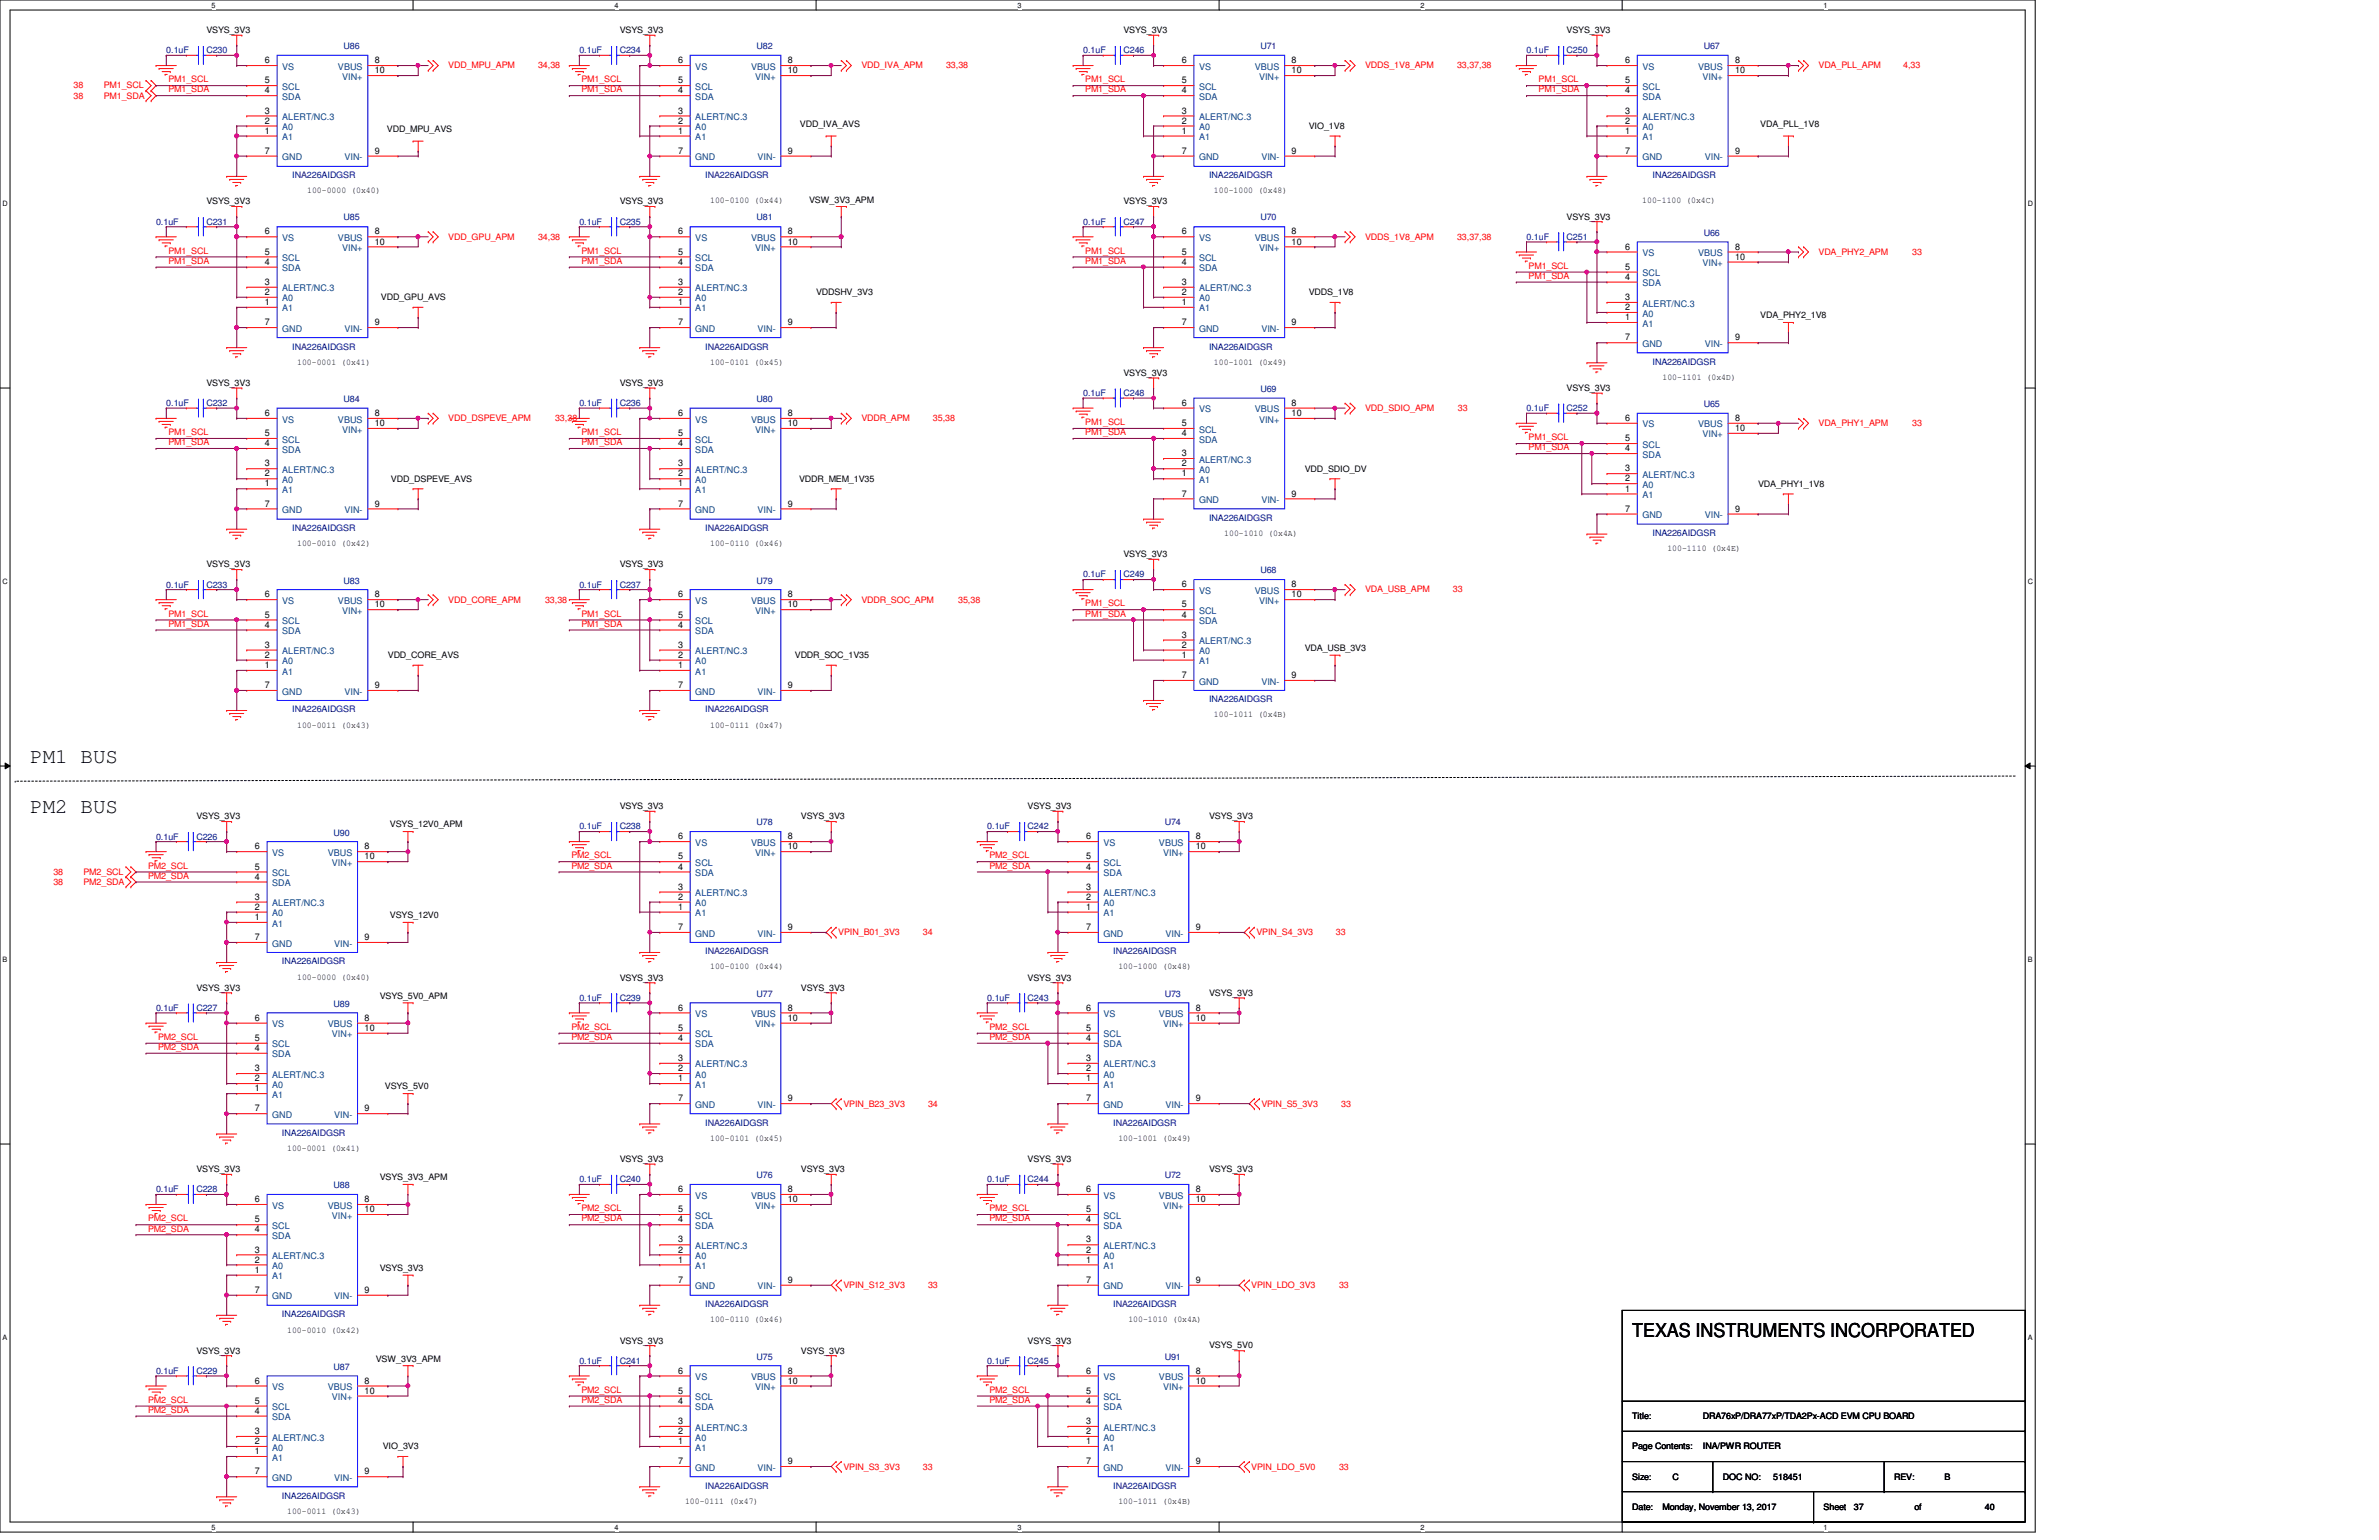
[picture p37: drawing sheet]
<svg xmlns="http://www.w3.org/2000/svg" width="432mm" height="279mm" viewBox="0 0 432 279" stroke-linecap="round" stroke-linejoin="round" font-family="sans-serif">
<defs><g id="words">
<g font-size="3.8">
<text x="5.5" y="138.4">PM1 BUS</text>
<text x="5.5" y="147.6">PM2 BUS</text>
</g>
<text font-size="3.5" x="296.2" y="242.7">TEXAS INSTRUMENTS INCORPORATED</text>
<g font-size="1.7">
<text x="48.1" y="11.5">6</text>
<text x="68" y="11.5">8</text>
<text x="123.1" y="11.5">6</text>
<text x="143" y="11.5">8</text>
<text x="214.5" y="11.5">6</text>
<text x="234.4" y="11.5">8</text>
<text x="295" y="11.5">6</text>
<text x="314.9" y="11.5">8</text>
<text x="48.1" y="15.1">5</text>
<text x="48.1" y="16.9">4</text>
<text x="68" y="13.3">10</text>
<text x="123.1" y="15.1">5</text>
<text x="123.1" y="16.9">4</text>
<text x="143" y="13.3">10</text>
<text x="214.5" y="15.1">5</text>
<text x="214.5" y="16.9">4</text>
<text x="234.4" y="13.3">10</text>
<text x="295" y="15.1">5</text>
<text x="295" y="16.9">4</text>
<text x="314.9" y="13.3">10</text>
<text x="48.1" y="22.4">2</text>
<text x="48.1" y="20.6">3</text>
<text x="123.1" y="22.4">2</text>
<text x="123.1" y="20.6">3</text>
<text x="214.5" y="22.4">2</text>
<text x="214.5" y="20.6">3</text>
<text x="295" y="22.4">2</text>
<text x="295" y="20.6">3</text>
<text x="48.1" y="27.9">7</text>
<text x="48.1" y="24.3">1</text>
<text x="68" y="27.9">9</text>
<text x="123.1" y="27.9">7</text>
<text x="123.1" y="24.3">1</text>
<text x="143" y="27.9">9</text>
<text x="214.5" y="27.9">7</text>
<text x="214.5" y="24.3">1</text>
<text x="234.4" y="27.9">9</text>
<text x="295" y="27.9">7</text>
<text x="295" y="24.3">1</text>
<text x="314.9" y="27.9">9</text>
<text x="48.1" y="46.2">5</text>
<text x="48.1" y="42.5">6</text>
<text x="68" y="44.4">10</text>
<text x="68" y="42.5">8</text>
<text x="123.1" y="46.2">5</text>
<text x="123.1" y="42.5">6</text>
<text x="143" y="44.4">10</text>
<text x="143" y="42.5">8</text>
<text x="214.5" y="46.2">5</text>
<text x="214.5" y="42.5">6</text>
<text x="234.4" y="44.4">10</text>
<text x="234.4" y="42.5">8</text>
<text x="295" y="45.3">6</text>
<text x="314.9" y="47.1">10</text>
<text x="314.9" y="45.3">8</text>
<text x="48.1" y="48">4</text>
<text x="48.1" y="53.5">2</text>
<text x="48.1" y="51.7">3</text>
<text x="123.1" y="48">4</text>
<text x="123.1" y="53.5">2</text>
<text x="123.1" y="51.7">3</text>
<text x="214.5" y="48">4</text>
<text x="214.5" y="53.5">2</text>
<text x="214.5" y="51.7">3</text>
<text x="295" y="48.9">5</text>
<text x="295" y="50.8">4</text>
<text x="48.1" y="59">7</text>
<text x="48.1" y="55.3">1</text>
<text x="68" y="59">9</text>
<text x="123.1" y="59">7</text>
<text x="123.1" y="55.3">1</text>
<text x="143" y="59">9</text>
<text x="214.5" y="59">7</text>
<text x="214.5" y="55.3">1</text>
<text x="234.4" y="59">9</text>
<text x="295" y="56.3">2</text>
<text x="295" y="58.1">1</text>
<text x="295" y="54.4">3</text>
<text x="295" y="61.8">7</text>
<text x="314.9" y="61.8">9</text>
<text x="48.1" y="75.5">6</text>
<text x="68" y="77.3">10</text>
<text x="68" y="75.5">8</text>
<text x="123.1" y="75.5">6</text>
<text x="143" y="77.3">10</text>
<text x="143" y="75.5">8</text>
<text x="214.5" y="77.3">5</text>
<text x="214.5" y="73.6">6</text>
<text x="234.4" y="75.5">10</text>
<text x="234.4" y="73.6">8</text>
<text x="295" y="76.4">6</text>
<text x="314.9" y="76.4">8</text>
<text x="48.1" y="79.1">5</text>
<text x="48.1" y="80.9">4</text>
<text x="123.1" y="79.1">5</text>
<text x="123.1" y="80.9">4</text>
<text x="214.5" y="79.1">4</text>
<text x="214.5" y="82.8">3</text>
<text x="295" y="80.1">5</text>
<text x="295" y="81.9">4</text>
<text x="314.9" y="78.2">10</text>
<text x="48.1" y="86.4">2</text>
<text x="48.1" y="88.3">1</text>
<text x="48.1" y="84.6">3</text>
<text x="123.1" y="86.4">2</text>
<text x="123.1" y="88.3">1</text>
<text x="123.1" y="84.6">3</text>
<text x="214.5" y="84.6">2</text>
<text x="214.5" y="86.4">1</text>
<text x="295" y="87.3">2</text>
<text x="295" y="89.2">1</text>
<text x="295" y="85.5">3</text>
<text x="48.1" y="91.9">7</text>
<text x="68" y="91.9">9</text>
<text x="123.1" y="91.9">7</text>
<text x="143" y="91.9">9</text>
<text x="214.5" y="90.1">7</text>
<text x="234.4" y="90.1">9</text>
<text x="295" y="92.8">7</text>
<text x="314.9" y="92.8">9</text>
<text x="214.5" y="106.6">6</text>
<text x="234.4" y="106.6">8</text>
<text x="48.1" y="112.1">5</text>
<text x="48.1" y="113.9">4</text>
<text x="48.1" y="108.4">6</text>
<text x="68" y="110.2">10</text>
<text x="68" y="108.4">8</text>
<text x="123.1" y="112.1">5</text>
<text x="123.1" y="113.9">4</text>
<text x="123.1" y="108.4">6</text>
<text x="143" y="110.2">10</text>
<text x="143" y="108.4">8</text>
<text x="214.5" y="110.2">5</text>
<text x="214.5" y="112.1">4</text>
<text x="234.4" y="108.4">10</text>
<text x="48.1" y="119.3">2</text>
<text x="48.1" y="117.5">3</text>
<text x="123.1" y="119.3">2</text>
<text x="123.1" y="117.5">3</text>
<text x="214.5" y="117.5">2</text>
<text x="214.5" y="119.3">1</text>
<text x="214.5" y="115.7">3</text>
<text x="48.1" y="124.8">7</text>
<text x="48.1" y="121.2">1</text>
<text x="68" y="124.8">9</text>
<text x="123.1" y="124.8">7</text>
<text x="123.1" y="121.2">1</text>
<text x="143" y="124.8">9</text>
<text x="214.5" y="123">7</text>
<text x="234.4" y="123">9</text>
<text x="46.3" y="154.1">6</text>
<text x="66.2" y="155.9">10</text>
<text x="66.2" y="154.1">8</text>
<text x="123.1" y="155.9">5</text>
<text x="123.1" y="152.3">6</text>
<text x="143" y="154.1">10</text>
<text x="143" y="152.3">8</text>
<text x="197.1" y="155.9">5</text>
<text x="197.1" y="152.3">6</text>
<text x="217" y="154.1">10</text>
<text x="217" y="152.3">8</text>
<text x="46.3" y="157.8">5</text>
<text x="46.3" y="159.6">4</text>
<text x="123.1" y="157.8">4</text>
<text x="123.1" y="161.4">3</text>
<text x="197.1" y="157.8">4</text>
<text x="197.1" y="161.4">3</text>
<text x="46.3" y="165.1">2</text>
<text x="46.3" y="166.9">1</text>
<text x="46.3" y="163.2">3</text>
<text x="123.1" y="163.2">2</text>
<text x="123.1" y="165.1">1</text>
<text x="197.1" y="163.2">2</text>
<text x="197.1" y="165.1">1</text>
<text x="46.3" y="170.6">7</text>
<text x="66.2" y="170.6">9</text>
<text x="123.1" y="168.7">7</text>
<text x="143" y="168.7">9</text>
<text x="197.1" y="168.7">7</text>
<text x="217" y="168.7">9</text>
<text x="46.3" y="185.2">6</text>
<text x="66.2" y="185.2">8</text>
<text x="123.1" y="183.3">6</text>
<text x="143" y="185.2">10</text>
<text x="143" y="183.3">8</text>
<text x="197.1" y="183.3">6</text>
<text x="217" y="185.2">10</text>
<text x="217" y="183.3">8</text>
<text x="46.3" y="188.8">5</text>
<text x="46.3" y="190.7">4</text>
<text x="66.2" y="187">10</text>
<text x="123.1" y="187">5</text>
<text x="123.1" y="188.8">4</text>
<text x="197.1" y="187">5</text>
<text x="197.1" y="188.8">4</text>
<text x="46.3" y="196.2">2</text>
<text x="46.3" y="198">1</text>
<text x="46.3" y="194.4">3</text>
<text x="123.1" y="194.4">2</text>
<text x="123.1" y="196.2">1</text>
<text x="123.1" y="192.5">3</text>
<text x="197.1" y="194.4">2</text>
<text x="197.1" y="196.2">1</text>
<text x="197.1" y="192.5">3</text>
<text x="46.3" y="201.6">7</text>
<text x="66.2" y="201.6">9</text>
<text x="123.1" y="199.8">7</text>
<text x="143" y="199.8">9</text>
<text x="197.1" y="199.8">7</text>
<text x="217" y="199.8">9</text>
<text x="46.3" y="221.8">5</text>
<text x="46.3" y="218.1">6</text>
<text x="66.2" y="219.9">10</text>
<text x="66.2" y="218.1">8</text>
<text x="123.1" y="219.9">5</text>
<text x="123.1" y="221.8">4</text>
<text x="123.1" y="216.3">6</text>
<text x="143" y="218.1">10</text>
<text x="143" y="216.3">8</text>
<text x="197.1" y="219.9">5</text>
<text x="197.1" y="221.8">4</text>
<text x="197.1" y="216.3">6</text>
<text x="217" y="218.1">10</text>
<text x="217" y="216.3">8</text>
<text x="46.3" y="223.6">4</text>
<text x="46.3" y="227.2">3</text>
<text x="123.1" y="227.2">2</text>
<text x="123.1" y="225.4">3</text>
<text x="197.1" y="227.2">2</text>
<text x="197.1" y="225.4">3</text>
<text x="46.3" y="229.1">2</text>
<text x="46.3" y="230.9">1</text>
<text x="123.1" y="232.7">7</text>
<text x="123.1" y="229.1">1</text>
<text x="143" y="232.7">9</text>
<text x="197.1" y="232.7">7</text>
<text x="197.1" y="229.1">1</text>
<text x="217" y="232.7">9</text>
<text x="46.3" y="234.6">7</text>
<text x="66.2" y="234.6">9</text>
<text x="46.3" y="251">6</text>
<text x="66.2" y="251">8</text>
<text x="123.1" y="249.2">6</text>
<text x="143" y="251">10</text>
<text x="143" y="249.2">8</text>
<text x="197.1" y="249.2">6</text>
<text x="217" y="251">10</text>
<text x="217" y="249.2">8</text>
<text x="46.3" y="254.7">5</text>
<text x="46.3" y="256.5">4</text>
<text x="66.2" y="252.9">10</text>
<text x="123.1" y="252.9">5</text>
<text x="123.1" y="254.7">4</text>
<text x="197.1" y="252.9">5</text>
<text x="197.1" y="254.7">4</text>
<text x="46.3" y="262">2</text>
<text x="46.3" y="263.8">1</text>
<text x="46.3" y="260.2">3</text>
<text x="123.1" y="260.2">2</text>
<text x="123.1" y="262">1</text>
<text x="123.1" y="258.4">3</text>
<text x="197.1" y="260.2">2</text>
<text x="197.1" y="262">1</text>
<text x="197.1" y="258.4">3</text>
<text x="46.3" y="267.5">7</text>
<text x="66.2" y="267.5">9</text>
<text x="123.1" y="265.6">7</text>
<text x="143" y="265.6">9</text>
<text x="197.1" y="265.6">7</text>
<text x="217" y="265.6">9</text>
</g>
<g font-size="1.7" fill="#004080">
<text x="51.2" y="16.3">SCL</text>
<text x="51.2" y="12.7">VS</text>
<text x="61.3" y="12.7">VBUS</text>
<text x="62.1" y="14.5">VIN+</text>
<text x="126.2" y="16.3">SCL</text>
<text x="126.2" y="12.7">VS</text>
<text x="136.3" y="12.7">VBUS</text>
<text x="137.1" y="14.5">VIN+</text>
<text x="217.6" y="16.3">SCL</text>
<text x="217.6" y="12.7">VS</text>
<text x="227.8" y="12.7">VBUS</text>
<text x="228.5" y="14.5">VIN+</text>
<text x="298.1" y="16.3">SCL</text>
<text x="298.1" y="12.7">VS</text>
<text x="308.2" y="12.7">VBUS</text>
<text x="309" y="14.5">VIN+</text>
<text x="51.2" y="18.1">SDA</text>
<text x="51.2" y="23.6">A0</text>
<text x="51.2" y="21.8">ALERT/NC.3</text>
<text x="126.2" y="18.1">SDA</text>
<text x="126.2" y="23.6">A0</text>
<text x="126.2" y="21.8">ALERT/NC.3</text>
<text x="217.6" y="18.1">SDA</text>
<text x="217.6" y="23.6">A0</text>
<text x="217.6" y="21.8">ALERT/NC.3</text>
<text x="298.1" y="18.1">SDA</text>
<text x="298.1" y="23.6">A0</text>
<text x="298.1" y="21.8">ALERT/NC.3</text>
<text x="51.2" y="29.1">GND</text>
<text x="51.2" y="25.4">A1</text>
<text x="62.5" y="29.1">VIN-</text>
<text x="126.2" y="29.1">GND</text>
<text x="126.2" y="25.4">A1</text>
<text x="137.5" y="29.1">VIN-</text>
<text x="217.6" y="29.1">GND</text>
<text x="217.6" y="25.4">A1</text>
<text x="228.9" y="29.1">VIN-</text>
<text x="298.1" y="29.1">GND</text>
<text x="298.1" y="25.4">A1</text>
<text x="309.4" y="29.1">VIN-</text>
<text x="51.2" y="47.4">SCL</text>
<text x="51.2" y="43.7">VS</text>
<text x="61.3" y="43.7">VBUS</text>
<text x="62.1" y="45.6">VIN+</text>
<text x="126.2" y="47.4">SCL</text>
<text x="126.2" y="43.7">VS</text>
<text x="136.3" y="43.7">VBUS</text>
<text x="137.1" y="45.6">VIN+</text>
<text x="217.6" y="47.4">SCL</text>
<text x="217.6" y="43.7">VS</text>
<text x="227.8" y="43.7">VBUS</text>
<text x="228.5" y="45.6">VIN+</text>
<text x="298.1" y="46.5">VS</text>
<text x="308.2" y="46.5">VBUS</text>
<text x="51.2" y="49.2">SDA</text>
<text x="51.2" y="52.9">ALERT/NC.3</text>
<text x="126.2" y="49.2">SDA</text>
<text x="126.2" y="52.9">ALERT/NC.3</text>
<text x="217.6" y="49.2">SDA</text>
<text x="217.6" y="52.9">ALERT/NC.3</text>
<text x="298.1" y="50.1">SCL</text>
<text x="298.1" y="51.9">SDA</text>
<text x="309" y="48.3">VIN+</text>
<text x="51.2" y="54.7">A0</text>
<text x="51.2" y="56.5">A1</text>
<text x="126.2" y="54.7">A0</text>
<text x="126.2" y="56.5">A1</text>
<text x="217.6" y="54.7">A0</text>
<text x="217.6" y="56.5">A1</text>
<text x="298.1" y="57.4">A0</text>
<text x="298.1" y="59.3">A1</text>
<text x="298.1" y="55.6">ALERT/NC.3</text>
<text x="51.2" y="60.2">GND</text>
<text x="62.5" y="60.2">VIN-</text>
<text x="126.2" y="60.2">GND</text>
<text x="137.5" y="60.2">VIN-</text>
<text x="217.6" y="60.2">GND</text>
<text x="228.9" y="60.2">VIN-</text>
<text x="298.1" y="62.9">GND</text>
<text x="309.4" y="62.9">VIN-</text>
<text x="51.2" y="76.7">VS</text>
<text x="61.3" y="76.7">VBUS</text>
<text x="126.2" y="76.7">VS</text>
<text x="136.3" y="76.7">VBUS</text>
<text x="217.6" y="74.8">VS</text>
<text x="227.8" y="74.8">VBUS</text>
<text x="228.5" y="76.7">VIN+</text>
<text x="298.1" y="77.6">VS</text>
<text x="308.2" y="77.6">VBUS</text>
<text x="51.2" y="80.3">SCL</text>
<text x="51.2" y="82.1">SDA</text>
<text x="62.1" y="78.5">VIN+</text>
<text x="126.2" y="80.3">SCL</text>
<text x="126.2" y="82.1">SDA</text>
<text x="137.1" y="78.5">VIN+</text>
<text x="217.6" y="78.5">SCL</text>
<text x="217.6" y="80.3">SDA</text>
<text x="217.6" y="83.9">ALERT/NC.3</text>
<text x="298.1" y="81.2">SCL</text>
<text x="298.1" y="83.1">SDA</text>
<text x="309" y="79.4">VIN+</text>
<text x="51.2" y="87.6">A0</text>
<text x="51.2" y="89.5">A1</text>
<text x="51.2" y="85.8">ALERT/NC.3</text>
<text x="126.2" y="87.6">A0</text>
<text x="126.2" y="89.5">A1</text>
<text x="126.2" y="85.8">ALERT/NC.3</text>
<text x="217.6" y="85.8">A0</text>
<text x="217.6" y="87.6">A1</text>
<text x="298.1" y="88.5">A0</text>
<text x="298.1" y="86.7">ALERT/NC.3</text>
<text x="51.2" y="93.1">GND</text>
<text x="62.5" y="93.1">VIN-</text>
<text x="126.2" y="93.1">GND</text>
<text x="137.5" y="93.1">VIN-</text>
<text x="217.6" y="91.3">GND</text>
<text x="228.9" y="91.3">VIN-</text>
<text x="298.1" y="94">GND</text>
<text x="298.1" y="90.4">A1</text>
<text x="309.4" y="94">VIN-</text>
<text x="217.6" y="107.7">VS</text>
<text x="227.8" y="107.7">VBUS</text>
<text x="51.2" y="113.2">SCL</text>
<text x="51.2" y="109.6">VS</text>
<text x="61.3" y="109.6">VBUS</text>
<text x="62.1" y="111.4">VIN+</text>
<text x="126.2" y="113.2">SCL</text>
<text x="126.2" y="109.6">VS</text>
<text x="136.3" y="109.6">VBUS</text>
<text x="137.1" y="111.4">VIN+</text>
<text x="217.6" y="111.4">SCL</text>
<text x="217.6" y="113.2">SDA</text>
<text x="228.5" y="109.6">VIN+</text>
<text x="51.2" y="115.1">SDA</text>
<text x="51.2" y="118.7">ALERT/NC.3</text>
<text x="126.2" y="115.1">SDA</text>
<text x="126.2" y="118.7">ALERT/NC.3</text>
<text x="217.6" y="118.7">A0</text>
<text x="217.6" y="116.9">ALERT/NC.3</text>
<text x="51.2" y="120.5">A0</text>
<text x="51.2" y="122.4">A1</text>
<text x="126.2" y="120.5">A0</text>
<text x="126.2" y="122.4">A1</text>
<text x="217.6" y="124.2">GND</text>
<text x="217.6" y="120.5">A1</text>
<text x="228.9" y="124.2">VIN-</text>
<text x="51.2" y="126">GND</text>
<text x="62.5" y="126">VIN-</text>
<text x="126.2" y="126">GND</text>
<text x="137.5" y="126">VIN-</text>
<text x="49.4" y="155.3">VS</text>
<text x="59.5" y="155.3">VBUS</text>
<text x="126.2" y="153.5">VS</text>
<text x="136.3" y="153.5">VBUS</text>
<text x="137.1" y="155.3">VIN+</text>
<text x="200.3" y="153.5">VS</text>
<text x="210.4" y="153.5">VBUS</text>
<text x="211.1" y="155.3">VIN+</text>
<text x="49.4" y="159">SCL</text>
<text x="49.4" y="160.8">SDA</text>
<text x="60.2" y="157.1">VIN+</text>
<text x="126.2" y="157.1">SCL</text>
<text x="126.2" y="159">SDA</text>
<text x="200.3" y="157.1">SCL</text>
<text x="200.3" y="159">SDA</text>
<text x="49.4" y="166.2">A0</text>
<text x="49.4" y="164.4">ALERT/NC.3</text>
<text x="126.2" y="164.4">A0</text>
<text x="126.2" y="166.2">A1</text>
<text x="126.2" y="162.6">ALERT/NC.3</text>
<text x="200.3" y="164.4">A0</text>
<text x="200.3" y="166.2">A1</text>
<text x="200.3" y="162.6">ALERT/NC.3</text>
<text x="49.4" y="171.7">GND</text>
<text x="49.4" y="168.1">A1</text>
<text x="60.7" y="171.7">VIN-</text>
<text x="126.2" y="169.9">GND</text>
<text x="137.5" y="169.9">VIN-</text>
<text x="200.3" y="169.9">GND</text>
<text x="211.5" y="169.9">VIN-</text>
<text x="126.2" y="184.5">VS</text>
<text x="136.3" y="184.5">VBUS</text>
<text x="200.3" y="184.5">VS</text>
<text x="210.4" y="184.5">VBUS</text>
<text x="49.4" y="190">SCL</text>
<text x="49.4" y="191.9">SDA</text>
<text x="49.4" y="186.4">VS</text>
<text x="59.5" y="186.4">VBUS</text>
<text x="60.2" y="188.2">VIN+</text>
<text x="126.2" y="188.2">SCL</text>
<text x="126.2" y="190">SDA</text>
<text x="137.1" y="186.4">VIN+</text>
<text x="200.3" y="188.2">SCL</text>
<text x="200.3" y="190">SDA</text>
<text x="211.1" y="186.4">VIN+</text>
<text x="49.4" y="197.4">A0</text>
<text x="49.4" y="195.5">ALERT/NC.3</text>
<text x="126.2" y="195.5">A0</text>
<text x="126.2" y="197.4">A1</text>
<text x="126.2" y="193.7">ALERT/NC.3</text>
<text x="200.3" y="195.5">A0</text>
<text x="200.3" y="197.4">A1</text>
<text x="200.3" y="193.7">ALERT/NC.3</text>
<text x="49.4" y="202.8">GND</text>
<text x="49.4" y="199.2">A1</text>
<text x="60.7" y="202.8">VIN-</text>
<text x="126.2" y="201">GND</text>
<text x="137.5" y="201">VIN-</text>
<text x="200.3" y="201">GND</text>
<text x="211.5" y="201">VIN-</text>
<text x="49.4" y="219.3">VS</text>
<text x="59.5" y="219.3">VBUS</text>
<text x="60.2" y="221.1">VIN+</text>
<text x="126.2" y="221.1">SCL</text>
<text x="126.2" y="217.5">VS</text>
<text x="136.3" y="217.5">VBUS</text>
<text x="137.1" y="219.3">VIN+</text>
<text x="200.3" y="221.1">SCL</text>
<text x="200.3" y="217.5">VS</text>
<text x="210.4" y="217.5">VBUS</text>
<text x="211.1" y="219.3">VIN+</text>
<text x="49.4" y="223">SCL</text>
<text x="49.4" y="224.8">SDA</text>
<text x="126.2" y="223">SDA</text>
<text x="126.2" y="226.6">ALERT/NC.3</text>
<text x="200.3" y="223">SDA</text>
<text x="200.3" y="226.6">ALERT/NC.3</text>
<text x="49.4" y="230.3">A0</text>
<text x="49.4" y="232.1">A1</text>
<text x="49.4" y="228.4">ALERT/NC.3</text>
<text x="126.2" y="233.9">GND</text>
<text x="126.2" y="228.4">A0</text>
<text x="126.2" y="230.3">A1</text>
<text x="137.5" y="233.9">VIN-</text>
<text x="200.3" y="233.9">GND</text>
<text x="200.3" y="228.4">A0</text>
<text x="200.3" y="230.3">A1</text>
<text x="211.5" y="233.9">VIN-</text>
<text x="49.4" y="235.8">GND</text>
<text x="60.7" y="235.8">VIN-</text>
<text x="126.2" y="250.4">VS</text>
<text x="136.3" y="250.4">VBUS</text>
<text x="200.3" y="250.4">VS</text>
<text x="210.4" y="250.4">VBUS</text>
<text x="49.4" y="255.9">SCL</text>
<text x="49.4" y="257.7">SDA</text>
<text x="49.4" y="252.2">VS</text>
<text x="59.5" y="252.2">VBUS</text>
<text x="60.2" y="254">VIN+</text>
<text x="126.2" y="254">SCL</text>
<text x="126.2" y="255.9">SDA</text>
<text x="137.1" y="252.2">VIN+</text>
<text x="200.3" y="254">SCL</text>
<text x="200.3" y="255.9">SDA</text>
<text x="211.1" y="252.2">VIN+</text>
<text x="49.4" y="263.2">A0</text>
<text x="49.4" y="261.4">ALERT/NC.3</text>
<text x="126.2" y="261.4">A0</text>
<text x="126.2" y="263.2">A1</text>
<text x="126.2" y="259.5">ALERT/NC.3</text>
<text x="200.3" y="261.4">A0</text>
<text x="200.3" y="263.2">A1</text>
<text x="200.3" y="259.5">ALERT/NC.3</text>
<text x="49.4" y="268.7">GND</text>
<text x="49.4" y="265">A1</text>
<text x="60.7" y="268.7">VIN-</text>
<text x="126.2" y="266.8">GND</text>
<text x="137.5" y="266.8">VIN-</text>
<text x="200.3" y="266.8">GND</text>
<text x="211.5" y="266.8">VIN-</text>
</g>
<g font-size="1.6" fill="#000080">
<text x="30.2" y="9.7">0.1uF</text>
<text x="37.5" y="9.7">C230</text>
<text x="62.4" y="8.9">U86</text>
<text x="105.2" y="9.7">0.1uF</text>
<text x="112.5" y="9.7">C234</text>
<text x="137.3" y="8.9">U82</text>
<text x="196.6" y="9.7">0.1uF</text>
<text x="203.9" y="9.7">C246</text>
<text x="228.8" y="8.9">U71</text>
<text x="277.1" y="9.7">0.1uF</text>
<text x="284.4" y="9.7">C250</text>
<text x="309.2" y="8.9">U67</text>
<text x="53" y="32.3">INA226AIDGSR</text>
<text x="128" y="32.3">INA226AIDGSR</text>
<text x="219.5" y="32.3">INA226AIDGSR</text>
<text x="299.9" y="32.3">INA226AIDGSR</text>
<text x="28.3" y="40.8">0.1uF</text>
<text x="37.5" y="40.8">C231</text>
<text x="62.4" y="40">U85</text>
<text x="105.2" y="40.8">0.1uF</text>
<text x="112.5" y="40.8">C235</text>
<text x="137.3" y="40">U81</text>
<text x="196.6" y="40.8">0.1uF</text>
<text x="203.9" y="40.8">C247</text>
<text x="228.8" y="40">U70</text>
<text x="277.1" y="43.5">0.1uF</text>
<text x="284.4" y="43.5">C251</text>
<text x="309.2" y="42.8">U66</text>
<text x="53" y="63.4">INA226AIDGSR</text>
<text x="128" y="63.4">INA226AIDGSR</text>
<text x="219.5" y="63.4">INA226AIDGSR</text>
<text x="196.6" y="71.8">0.1uF</text>
<text x="203.9" y="71.8">C248</text>
<text x="228.8" y="71.1">U69</text>
<text x="299.9" y="66.2">INA226AIDGSR</text>
<text x="30.2" y="73.7">0.1uF</text>
<text x="37.5" y="73.7">C232</text>
<text x="62.4" y="72.9">U84</text>
<text x="105.2" y="73.7">0.1uF</text>
<text x="112.5" y="73.7">C236</text>
<text x="137.3" y="72.9">U80</text>
<text x="277.1" y="74.6">0.1uF</text>
<text x="284.4" y="74.6">C252</text>
<text x="309.2" y="73.9">U65</text>
<text x="219.5" y="94.5">INA226AIDGSR</text>
<text x="53" y="96.4">INA226AIDGSR</text>
<text x="128" y="96.4">INA226AIDGSR</text>
<text x="299.9" y="97.2">INA226AIDGSR</text>
<text x="30.2" y="106.6">0.1uF</text>
<text x="37.5" y="106.6">C233</text>
<text x="62.4" y="105.9">U83</text>
<text x="105.2" y="106.6">0.1uF</text>
<text x="112.5" y="106.6">C237</text>
<text x="137.3" y="105.9">U79</text>
<text x="196.6" y="104.8">0.1uF</text>
<text x="203.9" y="104.8">C249</text>
<text x="228.8" y="104">U68</text>
<text x="53" y="129.2">INA226AIDGSR</text>
<text x="128" y="129.2">INA226AIDGSR</text>
<text x="219.5" y="127.4">INA226AIDGSR</text>
<text x="137.3" y="149.7">U78</text>
<text x="211.4" y="149.7">U74</text>
<text x="28.3" y="152.3">0.1uF</text>
<text x="35.6" y="152.3">C226</text>
<text x="60.5" y="151.6">U90</text>
<text x="105.2" y="150.5">0.1uF</text>
<text x="112.5" y="150.5">C238</text>
<text x="179.2" y="150.5">0.1uF</text>
<text x="186.5" y="150.5">C242</text>
<text x="128" y="173.1">INA226AIDGSR</text>
<text x="202.1" y="173.1">INA226AIDGSR</text>
<text x="51.2" y="175">INA226AIDGSR</text>
<text x="28.3" y="183.4">0.1uF</text>
<text x="35.6" y="183.4">C227</text>
<text x="60.5" y="182.7">U89</text>
<text x="105.2" y="181.6">0.1uF</text>
<text x="112.5" y="181.6">C239</text>
<text x="137.3" y="180.8">U77</text>
<text x="179.2" y="181.6">0.1uF</text>
<text x="186.5" y="181.6">C243</text>
<text x="211.4" y="180.8">U73</text>
<text x="51.2" y="206.1">INA226AIDGSR</text>
<text x="128" y="204.3">INA226AIDGSR</text>
<text x="202.1" y="204.3">INA226AIDGSR</text>
<text x="60.5" y="215.6">U88</text>
<text x="105.2" y="214.5">0.1uF</text>
<text x="112.5" y="214.5">C240</text>
<text x="137.3" y="213.7">U76</text>
<text x="179.2" y="214.5">0.1uF</text>
<text x="186.5" y="214.5">C244</text>
<text x="211.4" y="213.7">U72</text>
<text x="28.3" y="216.3">0.1uF</text>
<text x="35.6" y="216.3">C228</text>
<text x="51.2" y="239">INA226AIDGSR</text>
<text x="128" y="237.2">INA226AIDGSR</text>
<text x="202.1" y="237.2">INA226AIDGSR</text>
<text x="28.3" y="249.2">0.1uF</text>
<text x="35.6" y="249.2">C229</text>
<text x="60.5" y="248.5">U87</text>
<text x="105.2" y="247.4">0.1uF</text>
<text x="112.5" y="247.4">C241</text>
<text x="137.3" y="246.7">U75</text>
<text x="179.2" y="247.4">0.1uF</text>
<text x="186.5" y="247.4">C245</text>
<text x="211.4" y="246.7">U91</text>
<text x="51.2" y="271.9">INA226AIDGSR</text>
<text x="128" y="270.1">INA226AIDGSR</text>
<text x="202.1" y="270.1">INA226AIDGSR</text>
</g>
<g font-size="1.6">
<text x="37.5" y="6">VSYS_3V3</text>
<text x="112.5" y="6">VSYS_3V3</text>
<text x="203.9" y="6">VSYS_3V3</text>
<text x="284.4" y="6">VSYS_3V3</text>
<text x="70.2" y="23.9">VDD_MPU_AVS</text>
<text x="145.2" y="23">VDD_IVA_AVS</text>
<text x="237.5" y="23.4">VIO_1V8</text>
<text x="319.5" y="23">VDA_PLL_1V8</text>
<text x="55.8" y="35.1">100-0000 (0x40)</text>
<text x="220.3" y="35.1">100-1000 (0x48)</text>
<text x="37.5" y="37.1">VSYS_3V3</text>
<text x="112.5" y="37.1">VSYS_3V3</text>
<text x="128.9" y="36.9">100-0100 (0x44)</text>
<text x="146.9" y="36.7">VSW_3V3_APM</text>
<text x="203.9" y="37.1">VSYS_3V3</text>
<text x="284.4" y="39.8">VSYS_3V3</text>
<text x="298.1" y="36.9">100-1100 (0x4C)</text>
<text x="148.1" y="53.6">VDDSHV_3V3</text>
<text x="237.5" y="53.6">VDDS_1V8</text>
<text x="69.1" y="54.5">VDD_GPU_AVS</text>
<text x="319.5" y="57.7">VDA_PHY2_1V8</text>
<text x="37.5" y="70">VSYS_3V3</text>
<text x="53.9" y="66.2">100-0001 (0x41)</text>
<text x="112.5" y="70">VSYS_3V3</text>
<text x="128.9" y="66.2">100-0101 (0x45)</text>
<text x="203.9" y="68.2">VSYS_3V3</text>
<text x="220.3" y="66.2">100-1001 (0x49)</text>
<text x="284.4" y="70.9">VSYS_3V3</text>
<text x="301.8" y="68.9">100-1101 (0x4D)</text>
<text x="71" y="87.4">VDD_DSPEVE_AVS</text>
<text x="145" y="87.4">VDDR_MEM_1V35</text>
<text x="236.8" y="85.6">VDD_SDIO_DV</text>
<text x="319.1" y="88.3">VDA_PHY1_1V8</text>
<text x="53.9" y="99.1">100-0010 (0x42)</text>
<text x="128.9" y="99.1">100-0110 (0x46)</text>
<text x="203.9" y="101.1">VSYS_3V3</text>
<text x="222.2" y="97.3">100-1010 (0x4A)</text>
<text x="302.6" y="100">100-1110 (0x4E)</text>
<text x="37.5" y="102.9">VSYS_3V3</text>
<text x="112.5" y="102.9">VSYS_3V3</text>
<text x="70.4" y="119.4">VDD_CORE_AVS</text>
<text x="144.3" y="119.4">VDDR_SOC_1V35</text>
<text x="236.8" y="118.1">VDA_USB_3V3</text>
<text x="220.3" y="130.2">100-1011 (0x4B)</text>
<text x="53.9" y="132">100-0011 (0x43)</text>
<text x="128.9" y="132">100-0111 (0x47)</text>
<text x="35.6" y="148.6">VSYS_3V3</text>
<text x="112.5" y="146.8">VSYS_3V3</text>
<text x="145.4" y="148.6">VSYS_3V3</text>
<text x="186.5" y="146.8">VSYS_3V3</text>
<text x="219.5" y="148.6">VSYS_3V3</text>
<text x="70.8" y="150.1">VSYS_12V0_APM</text>
<text x="70.8" y="166.6">VSYS_12V0</text>
<text x="35.6" y="179.7">VSYS_3V3</text>
<text x="53.9" y="177.8">100-0000 (0x40)</text>
<text x="112.5" y="177.9">VSYS_3V3</text>
<text x="128.9" y="175.9">100-0100 (0x44)</text>
<text x="145.4" y="179.7">VSYS_3V3</text>
<text x="186.5" y="177.9">VSYS_3V3</text>
<text x="203" y="175.9">100-1000 (0x48)</text>
<text x="68.9" y="181.2">VSYS_5V0_APM</text>
<text x="219.5" y="180.6">VSYS_3V3</text>
<text x="69.8" y="197.7">VSYS_5V0</text>
<text x="52.1" y="208.8">100-0001 (0x41)</text>
<text x="128.9" y="207">100-0101 (0x45)</text>
<text x="203" y="207">100-1001 (0x49)</text>
<text x="35.6" y="212.6">VSYS_3V3</text>
<text x="68.9" y="214.1">VSYS_3V3_APM</text>
<text x="112.5" y="210.8">VSYS_3V3</text>
<text x="145.4" y="212.6">VSYS_3V3</text>
<text x="186.5" y="210.8">VSYS_3V3</text>
<text x="219.5" y="212.6">VSYS_3V3</text>
<text x="68.9" y="230.6">VSYS_3V3</text>
<text x="128.9" y="239.9">100-0110 (0x46)</text>
<text x="204.8" y="239.9">100-1010 (0x4A)</text>
<text x="35.6" y="245.6">VSYS_3V3</text>
<text x="52.1" y="241.8">100-0010 (0x42)</text>
<text x="112.5" y="243.8">VSYS_3V3</text>
<text x="145.4" y="245.6">VSYS_3V3</text>
<text x="186.5" y="243.8">VSYS_3V3</text>
<text x="219.5" y="244.6">VSYS_5V0</text>
<text x="68.2" y="247.1">VSW_3V3_APM</text>
<text x="296.2" y="257.5">Title:</text>
<text x="309.1" y="257.5">DRA76xP/DRA77xP/TDA2Px-ACD EVM CPU BOARD</text>
<text x="69.5" y="262.9">VIO_3V3</text>
<text x="296.2" y="262.9">Page Contents:</text>
<text x="309.1" y="262.9">INA/PWR ROUTER</text>
<text x="296.2" y="268.4">Size:</text>
<text x="303.6" y="268.4">C</text>
<text x="312.7" y="268.4">DOC NO:</text>
<text x="321.9" y="268.4">518451</text>
<text x="343.8" y="268.4">REV:</text>
<text x="352.9" y="268.4">B</text>
<text x="52.1" y="274.7">100-0011 (0x43)</text>
<text x="124.3" y="272.8">100-0111 (0x47)</text>
<text x="203" y="272.8">100-1011 (0x4B)</text>
<text x="296.2" y="273.9">Date:</text>
<text x="301.8" y="273.9">Monday, November 13, 2017</text>
<text x="331" y="273.9">Sheet</text>
<text x="336.5" y="273.9">37</text>
<text x="347.5" y="273.9">of</text>
<text x="360.3" y="273.9">40</text>
</g>
<g font-size="1.6" fill="#f00">
<text x="13.3" y="16">38</text>
<text x="13.3" y="17.9">38</text>
<text x="18.8" y="16">PM1_SCL</text>
<text x="18.8" y="17.9">PM1_SDA</text>
<text x="30.6" y="14.9">PM1_SCL</text>
<text x="30.6" y="16.8">PM1_SDA</text>
<text x="81.4" y="12.4">VDD_MPU_APM</text>
<text x="97.7" y="12.4">34,38</text>
<text x="105.5" y="14.9">PM1_SCL</text>
<text x="105.5" y="16.8">PM1_SDA</text>
<text x="156.3" y="12.4">VDD_IVA_APM</text>
<text x="171.7" y="12.4">33,38</text>
<text x="197" y="14.9">PM1_SCL</text>
<text x="197" y="16.8">PM1_SDA</text>
<text x="247.8" y="12.4">VDDS_1V8_APM</text>
<text x="264.5" y="12.4">33,37,38</text>
<text x="279.3" y="14.9">PM1_SCL</text>
<text x="279.3" y="16.8">PM1_SDA</text>
<text x="330.1" y="12.4">VDA_PLL_APM</text>
<text x="345.4" y="12.4">4,33</text>
<text x="30.6" y="46">PM1_SCL</text>
<text x="30.6" y="47.9">PM1_SDA</text>
<text x="81.4" y="43.5">VDD_GPU_APM</text>
<text x="97.7" y="43.5">34,38</text>
<text x="105.5" y="46">PM1_SCL</text>
<text x="105.5" y="47.9">PM1_SDA</text>
<text x="197" y="46">PM1_SCL</text>
<text x="197" y="47.9">PM1_SDA</text>
<text x="247.8" y="43.5">VDDS_1V8_APM</text>
<text x="264.5" y="43.5">33,37,38</text>
<text x="330.1" y="46.2">VDA_PHY2_APM</text>
<text x="347.1" y="46.2">33</text>
<text x="277.5" y="48.8">PM1_SCL</text>
<text x="277.5" y="50.6">PM1_SDA</text>
<text x="81.4" y="76.4">VDD_DSPEVE_APM</text>
<text x="100.8" y="76.4">33,38</text>
<text x="156.3" y="76.4">VDDR_APM</text>
<text x="169.3" y="76.4">35,38</text>
<text x="197" y="77.1">PM1_SCL</text>
<text x="247.8" y="74.6">VDD_SDIO_APM</text>
<text x="264.6" y="74.6">33</text>
<text x="330.1" y="77.3">VDA_PHY1_APM</text>
<text x="347.1" y="77.3">33</text>
<text x="30.6" y="79">PM1_SCL</text>
<text x="30.6" y="80.8">PM1_SDA</text>
<text x="105.5" y="79">PM1_SCL</text>
<text x="105.5" y="80.8">PM1_SDA</text>
<text x="197" y="79">PM1_SDA</text>
<text x="277.5" y="79.9">PM1_SCL</text>
<text x="277.5" y="81.7">PM1_SDA</text>
<text x="247.8" y="107.5">VDA_USB_APM</text>
<text x="263.7" y="107.5">33</text>
<text x="30.6" y="111.9">PM1_SCL</text>
<text x="30.6" y="113.7">PM1_SDA</text>
<text x="81.4" y="109.3">VDD_CORE_APM</text>
<text x="98.9" y="109.3">33,38</text>
<text x="105.5" y="111.9">PM1_SCL</text>
<text x="105.5" y="113.7">PM1_SDA</text>
<text x="156.3" y="109.3">VDDR_SOC_APM</text>
<text x="173.9" y="109.3">35,38</text>
<text x="197" y="110">PM1_SCL</text>
<text x="197" y="111.9">PM1_SDA</text>
<text x="103.7" y="155.7">PM2_SCL</text>
<text x="179.6" y="155.7">PM2_SCL</text>
<text x="9.7" y="158.7">38</text>
<text x="9.7" y="160.5">38</text>
<text x="15.2" y="158.7">PM2_SCL</text>
<text x="15.2" y="160.5">PM2_SDA</text>
<text x="26.9" y="157.6">PM2_SCL</text>
<text x="26.9" y="159.4">PM2_SDA</text>
<text x="103.7" y="157.6">PM2_SDA</text>
<text x="179.6" y="157.6">PM2_SDA</text>
<text x="152.1" y="169.7">VPIN_B01_3V3</text>
<text x="167.5" y="169.7">34</text>
<text x="228" y="169.7">VPIN_S4_3V3</text>
<text x="242.5" y="169.7">33</text>
<text x="28.7" y="188.7">PM2_SCL</text>
<text x="28.7" y="190.5">PM2_SDA</text>
<text x="103.7" y="186.9">PM2_SCL</text>
<text x="103.7" y="188.7">PM2_SDA</text>
<text x="179.6" y="186.9">PM2_SCL</text>
<text x="179.6" y="188.7">PM2_SDA</text>
<text x="153.1" y="200.8">VPIN_B23_3V3</text>
<text x="168.4" y="200.8">34</text>
<text x="228.9" y="200.8">VPIN_S5_3V3</text>
<text x="243.4" y="200.8">33</text>
<text x="26.9" y="221.6">PM2_SCL</text>
<text x="105.5" y="219.8">PM2_SCL</text>
<text x="105.5" y="221.6">PM2_SDA</text>
<text x="179.6" y="219.8">PM2_SCL</text>
<text x="179.6" y="221.6">PM2_SDA</text>
<text x="26.9" y="223.4">PM2_SDA</text>
<text x="153.1" y="233.7">VPIN_S12_3V3</text>
<text x="168.4" y="233.7">33</text>
<text x="227.1" y="233.7">VPIN_LDO_3V3</text>
<text x="243" y="233.7">33</text>
<text x="26.9" y="254.5">PM2_SCL</text>
<text x="26.9" y="256.3">PM2_SDA</text>
<text x="105.5" y="252.7">PM2_SCL</text>
<text x="105.5" y="254.5">PM2_SDA</text>
<text x="179.6" y="252.7">PM2_SCL</text>
<text x="179.6" y="254.5">PM2_SDA</text>
<text x="153.1" y="266.6">VPIN_S3_3V3</text>
<text x="167.5" y="266.6">33</text>
<text x="227.1" y="266.6">VPIN_LDO_5V0</text>
<text x="243" y="266.6">33</text>
</g>
<g font-size="1.3">
<text x="38.4" y="1.4">5</text>
<text x="111.5" y="1.4">4</text>
<text x="184.7" y="1.4">3</text>
<text x="257.9" y="1.4">2</text>
<text x="331" y="1.4">1</text>
<text x=".5" y="37.3">D</text>
<text x="368" y="37.3">D</text>
<text x=".5" y="105.9">C</text>
<text x="368" y="105.9">C</text>
<text x=".5" y="174.5">B</text>
<text x="368" y="174.5">B</text>
<text x=".5" y="243">A</text>
<text x="368" y="243">A</text>
<text x="38.4" y="277.5">5</text>
<text x="111.5" y="277.5">4</text>
<text x="184.7" y="277.5">3</text>
<text x="257.9" y="277.5">2</text>
<text x="331" y="277.5">1</text>
</g>
</g></defs>
<path d="M0 0h369.4v278h-369.4zM1.8 1.8h365.8v274.3h-365.8z" fill="none" stroke="#000" stroke-width=".18"/>
<g fill="#fff">
<path d="M38.4 .2h.7v1.5h-.7z"/>
<path d="M38.4 276.4h.7v1.4h-.7z"/>
</g>
<path d="M75 0v1.8M75 276.1v1.9" fill="none" stroke="#000" stroke-width=".18"/>
<g fill="#fff">
<path d="M111.5 .2h.8v1.5h-.8z"/>
<path d="M111.5 276.4h.8v1.4h-.8z"/>
</g>
<path d="M148.1 0v1.8M148.1 276.1v1.9" fill="none" stroke="#000" stroke-width=".18"/>
<g fill="#fff">
<path d="M184.7 .2h.7v1.5h-.7z"/>
<path d="M184.7 276.4h.7v1.4h-.7z"/>
</g>
<path d="M221.3 0v1.8M221.3 276.1v1.9" fill="none" stroke="#000" stroke-width=".18"/>
<g fill="#fff">
<path d="M257.9 .2h.7v1.5h-.7z"/>
<path d="M257.9 276.4h.7v1.4h-.7z"/>
</g>
<path d="M294.4 0v1.8M294.4 276.1v1.9" fill="none" stroke="#000" stroke-width=".18"/>
<g fill="#fff">
<path d="M331 .2h.7v1.5h-.7z"/>
<path d="M331 276.4h.7v1.4h-.7z"/>
<path d="M.5 36.1h.9v1.5h-.9z"/>
<path d="M368 36.1h1v1.5h-1z"/>
<path d="M.5 104.7h.9v1.5h-.9z"/>
<path d="M368 104.7h1v1.5h-1z"/>
</g>
<path d="M0 70.4h1.8M367.6 70.4h1.8" fill="none" stroke="#000" stroke-width=".18"/>
<g fill="#fff">
<path d="M.5 173.3h.8v1.5h-.8z"/>
<path d="M368 173.3h.9v1.5h-.9z"/>
</g>
<path d="M0 139h1.8M.9 138.4l.9 .6-.9 .5zM367.6 139l.9-.6v1.1zM367.6 139h1.8" fill="none" stroke="#000" stroke-width=".18"/>
<path d="M.9 138.4l.9 .6-.9 .5zM367.6 139l.9-.6v1.1z" fill="#000"/>
<g fill="#fff">
<path d="M.5 241.9h.8v1.4h-.8z"/>
<path d="M368 241.9h.9v1.4h-.9z"/>
</g>
<g fill="none" stroke="#000" stroke-width=".18">
<path d="M0 207.6h1.8M367.6 207.6h1.8M294.4 237.7h73.2v38.4h-73.2zM294.4 259.7h73.2M294.4 254.2h73.2M367.6 259.7h.1M367.6 254.2h.1M294.4 270.6h73.2M294.4 265.2h73.2M310.9 270.6h.1M310.9 265.2v5.4M329.2 276.1h.1"/>
<path d="M329.2 270.6v5.5M342 270.6h.1M342 265.2v5.4M367.6 270.6h.1M367.6 265.2h.1"/>
</g>
<path d="M2.8 141.7h.1M365.8 140.8l-363 .9" fill="none" stroke="#000" stroke-width=".18" stroke-dasharray=".3 .3"/>
<g fill="none" stroke="#f00" stroke-width=".18">
<path d="M26.5 16.5h.1M26.5 14.6h.1M26.5 18.3h.1M26.5 14.6l.9 .9-.9 1M26.5 16.5l.9 .9-.9 .9M27.4 14.6h.1M27.4 16.5h.1M27.4 18.3h.1M27.4 14.6l.9 .9-.9 1M27.4 16.5l.9 .9-.9 .9M28.3 11.9h.1M28.3 11.9h3.7"/>
<path d="M28.9 12.4h.1M28.9 12.4h2.6M29.4 13h1.5M30 13.5h.1M30 13.5h.4M30.9 13h.1M33.8 10h.1M33.8 10h1.8M37.5 10h1.8M39.3 10h.1M42 6.4h1.9M43 8.2h.1"/>
<path d="M43 6.4v1.8M43.9 6.4h.1M44.8 15.5h.1M44.8 17.4h.1M44.8 11.9h.1M44.8 11.9h5.5M44.8 15.5h5.5M44.8 17.4h5.5M66.8 11.9h5.4M66.8 13.7h5.4M72.2 13.7h.1M72.2 11.9h.1"/>
<path d="M77.7 11h.1M77.7 12.8h.1M77.7 11l.9 .9-.9 .9M78.6 11h.1M78.6 12.8h.1M78.6 11l.9 .9-.9 .9M103.3 11.9h.1M103.3 11.9h3.7M103.9 12.4h.1M103.9 12.4h2.5M104.4 13h1.5M104.9 13.5h.1"/>
<path d="M104.9 13.5h.4M105.9 13h.1M108.8 10h.1M108.8 10h1.8M112.5 10h1.8M114.3 10h.1M117.1 6.4h1.8M117.9 8.2h.1M117.9 6.4v1.8M118.9 6.4h.1M119.8 15.5h.1M119.8 17.4h.1"/>
<path d="M119.8 11.9h.1M119.8 11.9h5.5M119.8 15.5h5.5M119.8 17.4h5.5M141.7 11.9h5.5M141.7 13.7h5.5M147.2 13.7h.1M147.2 11.9h.1M152.7 11h.1M152.7 12.8h.1M152.7 11l.9 .9-.9 .9M153.6 11h.1"/>
<path d="M153.6 12.8h.1M153.6 11l.9 .9-.9 .9M194.8 11.9h.1M194.8 11.9h3.6M195.3 12.4h.1M195.3 12.4h2.6M195.9 13h1.4M196.4 13.5h.1M196.4 13.5h.4M197.3 13h.1M200.2 10h.1M200.2 10h1.9"/>
<path d="M203.9 10h1.8M205.7 10h.1M208.5 6.4h1.8M209.4 8.2h.1M209.4 6.4v1.8M210.3 6.4h.1M211.2 15.5h.1M211.2 17.4h.1M211.2 11.9h.1M211.2 11.9h5.5M211.2 15.5h5.5M211.2 17.4h5.5"/>
<path d="M233.2 11.9h5.4M233.2 13.7h5.4M238.6 13.7h.1M238.6 11.9h.1M244.1 11h.1M244.1 12.8h.1M244.1 11l1 .9-1 .9M245.1 11h.1M245.1 12.8h.1M245.1 11l.9 .9-.9 .9M275.2 11.9h.1M275.2 11.9h3.7"/>
<path d="M275.8 12.4h.1M275.8 12.4h2.5M276.3 13h1.5M276.9 13.5h.1M276.9 13.5h.3M277.8 13h.1M280.7 10h.1M280.7 10h1.8M284.4 10h1.8M286.2 10h.1M288.9 6.4h1.9M289.9 8.2h.1"/>
<path d="M289.9 6.4v1.8M290.8 6.4h.1M291.7 15.5h.1M291.7 17.4h.1M291.7 11.9h.1M291.7 11.9h5.5M291.7 15.5h5.5M291.7 17.4h5.5M313.6 11.9h5.5M313.6 13.7h5.5M319.1 13.7h.1M319.1 11.9h.1"/>
<path d="M326.4 11h.1M326.4 12.8h.1M326.4 11l1 .9-1 .9M327.4 11h.1M327.4 12.8h.1M327.4 11l.9 .9-.9 .9M41.1 32h.1M41.1 32h3.7M41.7 32.6h.1M41.7 32.6h2.5M42 37.5h1.9M42.2 33.1h1.5"/>
<path d="M42.8 33.7h.1M42.8 33.7h.3M43 39.3h.1M43 37.5v1.8M43.7 33.1h.1M43.9 37.5h.1M44.8 28.3h.1M44.8 22.9h.1M44.8 24.7h.1M44.8 21h.1M44.8 24.7h5.5M44.8 28.3h5.5"/>
<path d="M44.8 22.9h5.5M44.8 21h5.5M66.8 28.3h5.4M72.2 28.3h.1M75 25.6h.1M75 25.6h1.8M75.9 27.4h.1M75.9 25.6v1.8M116.1 32h.1M116.1 32h3.7M116.7 32.6h.1M116.7 32.6h2.5"/>
<path d="M117.1 37.5h1.8M117.2 33.1h1.5M117.8 33.7h.1M117.8 33.7h.4M117.9 39.3h.1M117.9 37.5v1.8M118.7 33.1h.1M118.9 37.5h.1M119.8 28.3h.1M119.8 22.9h.1M119.8 24.7h.1M119.8 21h.1"/>
<path d="M119.8 24.7h5.5M119.8 28.3h5.5M119.8 22.9h5.5M119.8 21h5.5M141.7 28.3h5.5M147.2 28.3h.1M149.9 24.7h.1M149.9 24.7h1.9M150.9 26.5h.1M150.9 24.7v1.8M151.8 37.5h1.8M152.7 39.3h.1"/>
<path d="M152.7 37.5v1.8M153.6 37.5h.1M207.6 32h.1M207.6 32h3.6M208.1 32.6h.1M208.1 32.6h2.6M208.5 37.5h1.8M208.7 33.1h1.4M209.2 33.7h.1M209.2 33.7h.4M209.4 39.3h.1M209.4 37.5v1.8"/>
<path d="M210.1 33.1h.1M210.3 37.5h.1M211.2 28.3h.1M211.2 22.9h.1M211.2 24.7h.1M211.2 21h.1M211.2 24.7h5.5M211.2 28.3h5.5M211.2 22.9h5.5M211.2 21h5.5M233.2 28.3h5.4M238.6 28.3h.1"/>
<path d="M241.4 24.7h1.8M242.3 26.5h.1M242.3 24.7v1.8M243.2 24.7h.1M288 32h.1M288 32h3.7M288.6 32.6h.1M288.6 32.6h2.5M289.1 33.1h1.5M289.7 33.7h.1M289.7 33.7h.3M290.6 33.1h.1"/>
<path d="M291.7 28.3h.1M291.7 22.9h.1M291.7 24.7h.1M291.7 21h.1M291.7 24.7h5.5M291.7 28.3h5.5M291.7 22.9h5.5M291.7 21h5.5M313.6 28.3h5.5M319.1 28.3h.1M323.7 24.7h1.8M324.6 26.5h.1"/>
<path d="M324.6 24.7v1.8M325.5 24.7h.1M28.3 43h.1M28.3 43h3.7M28.9 43.5h.1M28.9 43.5h2.6M29.4 44.1h1.5M30 44.6h.1M30 44.6h.4M30.9 44.1h.1M33.8 41.1h.1M33.8 41.1h1.8"/>
<path d="M37.5 41.1h1.8M39.3 41.1h.1M44.8 59.4h.1M44.8 46.6h.1M44.8 48.5h.1M44.8 53.9h.1M44.8 55.8h.1M44.8 52.1h.1M44.8 43h.1M44.8 43h5.5M44.8 55.8h5.5M44.8 59.4h5.5"/>
<path d="M44.8 46.6h5.5M44.8 48.5h5.5M44.8 53.9h5.5M44.8 52.1h5.5M66.8 43h5.4M66.8 44.8h5.4M66.8 59.4h5.4M72.2 44.8h.1M72.2 59.4h.1M72.2 43h.1M75 55.8h.1M75 55.8h1.8"/>
<path d="M75.9 57.6h.1M75.9 55.8v1.8M77.7 42h.1M77.7 43.9h.1M77.7 42l.9 1-.9 .9M78.6 42h.1M78.6 43.9h.1M78.6 42l.9 1-.9 .9M103.3 43h.1M103.3 43h3.7M103.9 43.5h.1M103.9 43.5h2.5"/>
<path d="M104.4 44.1h1.5M104.9 44.6h.1M104.9 44.6h.4M105.9 44.1h.1M108.8 41.1h.1M108.8 41.1h1.8M112.5 41.1h1.8M114.3 41.1h.1M119.8 59.4h.1M119.8 46.6h.1M119.8 48.5h.1M119.8 53.9h.1"/>
<path d="M119.8 55.8h.1M119.8 52.1h.1M119.8 43h.1M119.8 43h5.5M119.8 55.8h5.5M119.8 59.4h5.5M119.8 46.6h5.5M119.8 48.5h5.5M119.8 53.9h5.5M119.8 52.1h5.5M141.7 43h5.5M141.7 44.8h5.5"/>
<path d="M141.7 59.4h5.5M147.2 44.8h.1M147.2 59.4h.1M147.2 43h.1M150.9 54.9h.1M150.9 54.9h1.8M151.8 56.7h.1M151.8 54.9v1.8M194.8 43h.1M194.8 43h3.6M195.3 43.5h.1M195.3 43.5h2.6"/>
<path d="M195.9 44.1h1.4M196.4 44.6h.1M196.4 44.6h.4M197.3 44.1h.1M200.2 41.1h.1M200.2 41.1h1.9M203.9 41.1h1.8M205.7 41.1h.1M211.2 59.4h.1M211.2 46.6h.1M211.2 48.5h.1M211.2 53.9h.1"/>
<path d="M211.2 55.8h.1M211.2 52.1h.1M211.2 43h.1M211.2 43h5.5M211.2 55.8h5.5M211.2 59.4h5.5M211.2 46.6h5.5M211.2 48.5h5.5M211.2 53.9h5.5M211.2 52.1h5.5M233.2 43h5.4M233.2 44.8h5.4"/>
<path d="M233.2 59.4h5.4M238.6 44.8h.1M238.6 59.4h.1M238.6 43h.1M241.4 54.9h1.8M242.3 56.7h.1M242.3 54.9v1.8M243.2 54.9h.1M244.1 42h.1M244.1 43.9h.1M244.1 42l1 1-1 .9M245.1 42h.1"/>
<path d="M245.1 43.9h.1M245.1 42l.9 1-.9 .9M275.2 45.7h.1M275.2 45.7h3.7M275.8 46.3h.1M275.8 46.3h2.5M276.3 46.8h1.5M276.9 47.4h.1M276.9 47.4h.3M277.8 46.8h.1M280.7 43.9h.1M280.7 43.9h1.8"/>
<path d="M284.4 43.9h1.8M286.2 43.9h.1M288.9 40.2h1.9M289.9 42h.1M289.9 40.2v1.8M290.8 40.2h.1M291.7 49.4h.1M291.7 51.2h.1M291.7 56.7h.1M291.7 58.5h.1M291.7 54.9h.1M291.7 45.7h.1"/>
<path d="M291.7 45.7h5.5M291.7 54.9h5.5M291.7 58.5h5.5M291.7 49.4h5.5M291.7 51.2h5.5M291.7 56.7h5.5M313.6 45.7h5.5M313.6 47.5h5.5M319.1 47.5h.1M319.1 45.7h.1M323.7 58.5h1.8M324.6 58.5v1.8"/>
<path d="M325.5 58.5h.1M326.4 44.8h.1M326.4 46.6h.1M326.4 44.8l1 .9-1 .9M327.4 44.8h.1M327.4 46.6h.1M327.4 44.8l.9 .9-.9 .9M28.3 75.9h.1M28.3 75.9h3.7M28.9 76.5h.1M28.9 76.5h2.6M29.4 77h1.5"/>
<path d="M30 77.5h.1M30 77.5h.4M30.9 77h.1M33.8 74h.1M33.8 74h1.8M37.5 74h1.8M39.3 74h.1M41.1 63.1h.1M41.1 63.1h3.7M41.7 63.6h.1M41.7 63.6h2.5M42 70.4h1.9"/>
<path d="M42.2 64.2h1.5M42.8 64.7h.1M42.8 64.7h.3M43 72.2h.1M43 70.4v1.8M43.7 64.2h.1M43.9 70.4h.1M44.8 79.5h.1M44.8 75.9h.1M44.8 75.9h5.5M44.8 79.5h5.5M66.8 75.9h5.4"/>
<path d="M66.8 77.7h5.4M72.2 77.7h.1M72.2 75.9h.1M77.7 75h.1M77.7 76.8h.1M77.7 75l.9 .9-.9 .9M78.6 75h.1M78.6 76.8h.1M78.6 75l.9 .9-.9 .9M103.3 75.9h.1M103.3 75.9h3.7M103.9 76.5h.1"/>
<path d="M103.9 76.5h2.5M104.4 77h1.5M104.9 77.5h.1M104.9 77.5h.4M105.9 77h.1M108.8 74h.1M108.8 74h1.8M112.5 74h1.8M114.3 74h.1M116.1 63.1h.1M116.1 63.1h3.7M116.7 63.6h.1"/>
<path d="M116.7 63.6h2.5M117.1 70.4h1.8M117.2 64.2h1.5M117.8 64.7h.1M117.8 64.7h.4M117.9 72.2h.1M117.9 70.4v1.8M118.7 64.2h.1M118.9 70.4h.1M119.8 79.5h.1M119.8 75.9h.1M119.8 75.9h5.5"/>
<path d="M119.8 79.5h5.5M141.7 75.9h5.5M141.7 77.7h5.5M147.2 77.7h.1M147.2 75.9h.1M152.7 75h.1M152.7 76.8h.1M152.7 75l.9 .9-.9 .9M153.6 75h.1M153.6 76.8h.1M153.6 75l.9 .9-.9 .9M194.8 74h.1"/>
<path d="M194.8 74h3.6M195.3 74.6h.1M195.3 74.6h2.6M195.9 75.1h1.4M196.4 75.7h.1M196.4 75.7h.4M197.3 75.1h.1M200.2 72.2h.1M200.2 72.2h1.9M203.9 72.2h1.8M205.7 72.2h.1M207.6 63.1h.1"/>
<path d="M207.6 63.1h3.6M208.1 63.6h.1M208.1 63.6h2.6M208.5 68.6h1.8M208.7 64.2h1.4M209.2 64.7h.1M209.2 64.7h.4M209.4 70.4h.1M209.4 68.6v1.8M210.1 64.2h.1M210.3 68.6h.1M211.2 77.7h.1"/>
<path d="M211.2 79.5h.1M211.2 74h.1M211.2 74h5.5M211.2 77.7h5.5M211.2 79.5h5.5M233.2 74h5.4M233.2 75.9h5.4M238.6 75.9h.1M238.6 74h.1M244.1 73.2h.1M244.1 75h.1M244.1 73.2l1 .8-1 1"/>
<path d="M245.1 73.2h.1M245.1 75h.1M245.1 73.2l.9 .8-.9 1M275.2 76.8h.1M275.2 76.8h3.7M275.8 77.3h.1M275.8 77.3h2.5M276.3 77.9h1.5M276.9 78.4h.1M276.9 78.4h.3M277.8 77.9h.1M280.7 75h.1"/>
<path d="M280.7 75h1.8M284.4 75h1.8M286.2 75h.1M288 65.8h.1M288 65.8h3.7M288.6 66.4h.1M288.6 66.4h2.5M288.9 71.3h1.9M289.1 66.9h1.5M289.7 67.5h.1M289.7 67.5h.3M289.9 73.2h.1"/>
<path d="M289.9 71.3v1.9M290.6 66.9h.1M290.8 71.3h.1M291.7 62.2h.1M291.7 76.8h.1M291.7 76.8h5.5M291.7 62.2h5.5M313.6 76.8h5.5M313.6 62.2h5.5M313.6 78.6h5.5M319.1 62.2h.1M319.1 78.6h.1"/>
<path d="M319.1 76.8h.1M324.6 60.3h.1M326.4 75.9h.1M326.4 77.7h.1M326.4 75.9l1 .9-1 .9M327.4 75.9h.1M327.4 77.7h.1M327.4 75.9l.9 .9-.9 .9M41.1 96h.1M41.1 96h3.7M41.7 96.6h.1M41.7 96.6h2.5"/>
<path d="M42.2 97.1h1.5M42.8 97.7h.1M42.8 97.7h.3M43.7 97.1h.1M44.8 92.3h.1M44.8 81.4h.1M44.8 86.9h.1M44.8 88.7h.1M44.8 85h.1M44.8 86.9h5.5M44.8 88.7h5.5M44.8 92.3h5.5"/>
<path d="M44.8 81.4h5.5M44.8 85h5.5M66.8 92.3h5.4M72.2 92.3h.1M75 88.7h.1M75 88.7h1.8M75.9 90.5h.1M75.9 88.7v1.8M116.1 96h.1M116.1 96h3.7M116.7 96.6h.1M116.7 96.6h2.5"/>
<path d="M117.2 97.1h1.5M117.8 97.7h.1M117.8 97.7h.4M118.7 97.1h.1M119.8 92.3h.1M119.8 81.4h.1M119.8 86.9h.1M119.8 88.7h.1M119.8 85h.1M119.8 86.9h5.5M119.8 88.7h5.5M119.8 92.3h5.5"/>
<path d="M119.8 81.4h5.5M119.8 85h5.5M141.7 92.3h5.5M147.2 92.3h.1M150.9 88.7h.1M150.9 88.7h1.8M151.8 90.5h.1M151.8 88.7v1.8M207.6 94.2h.1M207.6 94.2h3.6M208.1 94.7h.1M208.1 94.7h2.6"/>
<path d="M208.7 95.3h1.4M209.2 95.8h.1M209.2 95.8h.4M210.1 95.3h.1M211.2 90.5h.1M211.2 85h.1M211.2 86.9h.1M211.2 83.2h.1M211.2 86.9h5.5M211.2 85h5.5M211.2 90.5h5.5M211.2 83.2h5.5"/>
<path d="M233.2 90.5h5.4M238.6 90.5h.1M241.4 86.9h.1M241.4 86.9h1.8M242.3 88.7h.1M242.3 86.9v1.8M288 96.9h.1M288 96.9h3.7M288.6 97.5h.1M288.6 97.5h2.5M289.1 98h1.5M289.7 98.6h.1"/>
<path d="M289.7 98.6h.3M290.6 98h.1M291.7 93.3h.1M291.7 80.5h.1M291.7 82.3h.1M291.7 87.8h.1M291.7 89.6h.1M291.7 85.9h.1M291.7 89.6h5.5M291.7 93.3h5.5M291.7 80.5h5.5M291.7 82.3h5.5"/>
<path d="M291.7 87.8h5.5M291.7 85.9h5.5M313.6 93.3h5.5M319.1 93.3h.1M323.7 89.6h.1M323.7 89.6h1.8M324.6 91.4h.1M324.6 89.6v1.8M28.3 108.8h.1M28.3 108.8h3.7M28.9 109.3h.1M28.9 109.3h2.6"/>
<path d="M29.4 109.9h1.5M30 110.4h.1M30 110.4h.4M30.9 109.9h.1M33.8 107h.1M33.8 107h1.8M37.5 107h1.8M39.3 107h.1M42 103.3h1.9M43 105.2h.1M43 103.3v1.9M43.9 103.3h.1"/>
<path d="M44.8 112.5h.1M44.8 114.3h.1M44.8 119.8h.1M44.8 117.9h.1M44.8 108.8h.1M44.8 108.8h5.5M44.8 112.5h5.5M44.8 114.3h5.5M44.8 119.8h5.5M44.8 117.9h5.5M66.8 108.8h5.4M66.8 110.6h5.4"/>
<path d="M72.2 110.6h.1M72.2 108.8h.1M77.7 107.9h.1M77.7 109.7h.1M77.7 107.9l.9 .9-.9 .9M78.6 107.9h.1M78.6 109.7h.1M78.6 107.9l.9 .9-.9 .9M103.3 108.8h.1M103.3 108.8h3.7M103.9 109.3h.1M103.9 109.3h2.5"/>
<path d="M104.4 109.9h1.5M104.9 110.4h.1M104.9 110.4h.4M105.9 109.9h.1M108.8 107h.1M108.8 107h1.8M112.5 107h1.8M114.3 107h.1M117.1 103.3h1.8M117.9 105.2h.1M117.9 103.3v1.9M118.9 103.3h.1"/>
<path d="M119.8 112.5h.1M119.8 114.3h.1M119.8 119.8h.1M119.8 117.9h.1M119.8 108.8h.1M119.8 108.8h5.5M119.8 112.5h5.5M119.8 114.3h5.5M119.8 119.8h5.5M119.8 117.9h5.5M141.7 108.8h5.5M141.7 110.6h5.5"/>
<path d="M147.2 110.6h.1M147.2 108.8h.1M152.7 107.9h.1M152.7 109.7h.1M152.7 107.9l.9 .9-.9 .9M153.6 107.9h.1M153.6 109.7h.1M153.6 107.9l.9 .9-.9 .9M194.8 107h.1M194.8 107h3.6M195.3 107.5h.1M195.3 107.5h2.6"/>
<path d="M195.9 108.1h1.4M196.4 108.6h.1M196.4 108.6h.4M197.3 108.1h.1M200.2 105.2h.1M200.2 105.2h1.9M203.9 105.2h1.8M205.7 105.2h.1M208.5 101.5h1.8M209.4 103.3h.1M209.4 101.5v1.8M210.3 101.5h.1"/>
<path d="M211.2 110.6h.1M211.2 112.5h.1M211.2 117.9h.1M211.2 119.8h.1M211.2 116.1h.1M211.2 107h.1M211.2 107h5.5M211.2 110.6h5.5M211.2 112.5h5.5M211.2 119.8h5.5M211.2 117.9h5.5M211.2 116.1h5.5"/>
<path d="M233.2 107h5.4M233.2 108.8h5.4M238.6 108.8h.1M238.6 107h.1M241.4 118.9h1.8M242.3 118.9v1.8M243.2 118.9h.1M244.1 106h.1M244.1 107.9h.1M244.1 106l1 1-1 .9M245.1 106h.1M245.1 107.9h.1"/>
<path d="M245.1 106l.9 1-.9 .9M41.1 128.9h.1M41.1 128.9h3.7M41.7 129.5h.1M41.7 129.5h2.5M42.2 130h1.5M42.8 130.6h.1M42.8 130.6h.3M43.7 130h.1M44.8 125.3h.1M44.8 121.6h.1M44.8 125.3h5.5"/>
<path d="M44.8 121.6h5.5M66.8 125.3h5.4M72.2 125.3h.1M75 120.7h.1M75 120.7h1.8M75.9 122.5h.1M75.9 120.7v1.8M116.1 128.9h.1M116.1 128.9h3.7M116.7 129.5h.1M116.7 129.5h2.5M117.2 130h1.5"/>
<path d="M117.8 130.6h.1M117.8 130.6h.4M118.7 130h.1M119.8 125.3h.1M119.8 121.6h.1M119.8 125.3h5.5M119.8 121.6h5.5M141.7 125.3h5.5M147.2 125.3h.1M149.9 120.7h1.9M150.9 122.5h.1M150.9 120.7v1.8"/>
<path d="M151.8 120.7h.1M207.6 127.1h.1M207.6 127.1h3.6M208.1 127.6h.1M208.1 127.6h2.6M208.7 128.2h1.4M209.2 128.7h.1M209.2 128.7h.4M210.1 128.2h.1M211.2 123.4h.1M211.2 123.4h5.5M233.2 123.4h5.4"/>
<path d="M238.6 123.4h.1M242.3 120.7h.1M22.9 159.1h.1M22.9 157.3h.1M22.9 157.3l.8 .9-.8 .9M22.9 159.1l.8 .9-.8 .9M23.7 157.3h.1M23.7 159.1h.1M23.7 157.3l1 .9-1 .9M23.7 159.1l1 .9-1 .9M26.5 154.5h.1M26.5 154.5h3.7"/>
<path d="M27.1 155.1h.1M27.1 155.1h2.5M27.6 155.6h1.5M28.2 156.2h.1M28.2 156.2h.3M29.1 155.6h.1M32 152.7h.1M32 152.7h1.8M35.6 152.7h1.9M37.5 152.7h.1M40.2 149.1h1.8M41.1 150.9h.1"/>
<path d="M41.1 149.1v1.8M42 149.1h.1M43 158.2h.1M43 154.5h.1M43 154.5h5.5M43 158.2h5.5M64.9 154.5h5.5M64.9 156.3h5.5M70.4 156.3h.1M70.4 154.5h.1M73.2 150.9h1.8M74 152.7h.1"/>
<path d="M74 150.9v1.8M75 150.9h.1M103.3 152.7h.1M103.3 152.7h3.7M103.9 153.2h.1M103.9 153.2h2.5M104.4 153.8h1.5M104.9 154.3h.1M104.9 154.3h.4M105.9 153.8h.1M108.8 150.9h.1M108.8 150.9h1.8"/>
<path d="M112.5 150.9h1.8M114.3 150.9h.1M117.1 147.2h1.8M117.9 149.1h.1M117.9 147.2v1.9M118.9 147.2h.1M119.8 156.3h.1M119.8 158.2h.1M119.8 152.7h.1M119.8 152.7h5.5M119.8 156.3h5.5M119.8 158.2h5.5"/>
<path d="M141.7 152.7h5.5M141.7 154.5h5.5M147.2 154.5h.1M147.2 152.7h.1M149.9 149.1h1.9M150.9 150.9h.1M150.9 149.1v1.8M151.8 149.1h.1M177.4 152.7h.1M177.4 152.7h3.7M177.9 153.2h.1M177.9 153.2h2.6"/>
<path d="M178.5 153.8h1.5M179 154.3h.1M179 154.3h.4M180 153.8h.1M182.9 150.9h.1M182.9 150.9h1.8M186.5 150.9h1.8M188.3 150.9h.1M191.1 147.2h1.8M192 149.1h.1M192 147.2v1.9M192.9 147.2h.1"/>
<path d="M193.8 156.3h.1M193.8 158.2h.1M193.8 152.7h.1M193.8 152.7h5.5M193.8 156.3h5.5M193.8 158.2h5.5M215.8 152.7h5.5M215.8 154.5h5.5M221.3 154.5h.1M221.3 152.7h.1M224 149.1h1.8M224.9 150.9h.1"/>
<path d="M224.9 149.1v1.8M225.8 149.1h.1M22.9 160.9h.1M23.7 160.9h.1M39.3 174.6h.1M39.3 174.6h3.7M39.9 175.2h.1M39.9 175.2h2.5M40.4 175.7h1.5M40.9 176.3h.1M40.9 176.3h.4M41.9 175.7h.1"/>
<path d="M43 171h.1M43 160h.1M43 165.5h.1M43 167.3h.1M43 163.7h.1M43 167.3h5.5M43 171h5.5M43 160h5.5M43 165.5h5.5M43 163.7h5.5M64.9 171h5.5M70.4 171h.1"/>
<path d="M73.2 167.3h1.8M74 169.2h.1M74 167.3v1.9M75 167.3h.1M116.1 172.8h.1M116.1 172.8h3.7M116.7 173.4h.1M116.7 173.4h2.5M117.1 178.3h1.8M117.2 173.9h1.5M117.8 174.5h.1M117.8 174.5h.4"/>
<path d="M117.9 178.3v1.8M118.7 173.9h.1M118.9 178.3h.1M119.8 169.2h.1M119.8 163.7h.1M119.8 165.5h.1M119.8 161.8h.1M119.8 165.5h5.5M119.8 163.7h5.5M119.8 169.2h5.5M119.8 161.8h5.5M141.7 169.2h5.5"/>
<path d="M147.2 169.2h.1M150.9 168.2h.1M150.9 170.1h.1M150.9 168.2l-1 1 1 .9M151.8 170.1h.1M151.8 168.2h.1M151.8 168.2l-.9 1 .9 .9M190.2 172.8h.1M190.2 172.8h3.6M190.8 173.4h.1M190.8 173.4h2.5M191.1 178.3h1.8"/>
<path d="M191.3 173.9h1.4M191.8 174.5h.1M191.8 174.5h.4M192 178.3v1.8M192.7 173.9h.1M192.9 178.3h.1M193.8 169.2h.1M193.8 163.7h.1M193.8 165.5h.1M193.8 161.8h.1M193.8 165.5h5.5M193.8 163.7h5.5"/>
<path d="M193.8 169.2h5.5M193.8 161.8h5.5M215.8 169.2h5.5M221.3 169.2h.1M226.8 168.2h.1M226.8 170.1h.1M226.8 168.2l-1 1 1 .9M227.7 170.1h.1M227.7 168.2h.1M227.7 168.2l-.9 1 .9 .9M26.5 185.6h.1M26.5 185.6h3.7"/>
<path d="M27.1 186.2h.1M27.1 186.2h2.5M27.6 186.7h1.5M28.2 187.2h.1M28.2 187.2h.3M29.1 186.7h.1M32 183.8h.1M32 183.8h1.8M35.6 183.8h1.9M37.5 183.8h.1M40.2 180.1h1.8M41.1 181.9h.1"/>
<path d="M41.1 180.1v1.8M42 180.1h.1M43 189.3h.1M43 191.1h.1M43 196.6h.1M43 198.4h.1M43 194.8h.1M43 185.6h.1M43 185.6h5.5M43 198.4h5.5M43 189.3h5.5M43 194.8h5.5"/>
<path d="M43 196.6h5.5M43 191.1h5.5M64.9 185.6h5.5M64.9 187.5h5.5M70.4 187.5h.1M70.4 185.6h.1M73.2 198.4h1.8M73.2 181.9h1.8M74 183.8h.1M74 181.9v1.9M74 198.4v1.8M75 198.4h.1"/>
<path d="M75 181.9h.1M103.3 183.8h.1M103.3 183.8h3.7M103.9 184.3h.1M103.9 184.3h2.5M104.4 184.9h1.5M104.9 185.4h.1M104.9 185.4h.4M105.9 184.9h.1M108.8 181.9h.1M108.8 181.9h1.8M112.5 181.9h1.8"/>
<path d="M114.3 181.9h.1M117.9 180.1h.1M119.8 187.5h.1M119.8 189.3h.1M119.8 194.8h.1M119.8 196.6h.1M119.8 192.9h.1M119.8 183.8h.1M119.8 183.8h5.5M119.8 187.5h5.5M119.8 189.3h5.5M119.8 194.8h5.5"/>
<path d="M119.8 196.6h5.5M119.8 192.9h5.5M141.7 183.8h5.5M141.7 185.6h5.5M147.2 185.6h.1M147.2 183.8h.1M149.9 180.1h1.9M150.9 181.9h.1M150.9 180.1v1.8M151.8 180.1h.1M151.8 199.3h.1M151.8 199.3l-.9 .9 .9 1"/>
<path d="M152.7 199.3h.1M152.7 199.3l-.9 .9 .9 1M177.4 183.8h.1M177.4 183.8h3.7M177.9 184.3h.1M177.9 184.3h2.6M178.5 184.9h1.5M179 185.4h.1M179 185.4h.4M180 184.9h.1M182.9 181.9h.1M182.9 181.9h1.8"/>
<path d="M186.5 181.9h1.8M188.3 181.9h.1M192 180.1h.1M193.8 187.5h.1M193.8 189.3h.1M193.8 194.8h.1M193.8 196.6h.1M193.8 192.9h.1M193.8 183.8h.1M193.8 183.8h5.5M193.8 187.5h5.5M193.8 189.3h5.5"/>
<path d="M193.8 194.8h5.5M193.8 196.6h5.5M193.8 192.9h5.5M215.8 183.8h5.5M215.8 185.6h5.5M221.3 185.6h.1M221.3 183.8h.1M224 181.1h1.8M224.9 182.9h.1M224.9 181.1v1.8M225.8 181.1h.1M227.7 199.3h.1"/>
<path d="M227.7 199.3l-.9 .9 .9 1M228.6 199.3h.1M228.6 199.3l-.9 .9 .9 1M26.5 218.5h.1M26.5 218.5h3.7M27.1 219.1h.1M27.1 219.1h2.5M27.6 219.6h1.5M29.1 219.6h.1M32 216.7h.1M32 216.7h1.8M35.6 216.7h1.9"/>
<path d="M37.5 216.7h.1M39.3 205.7h.1M39.3 205.7h3.7M39.9 206.3h.1M39.9 206.3h2.5M40.2 213.1h1.8M40.4 206.8h1.5M40.9 207.4h.1M40.9 207.4h.4M41.1 214.9h.1M41.1 213.1v1.8M41.9 206.8h.1"/>
<path d="M42 213.1h.1M43 218.5h.1M43 202.1h.1M43 218.5h5.5M43 202.1h5.5M64.9 218.5h5.5M64.9 202.1h5.5M70.4 218.5h.1M70.4 202.1h.1M73.2 214.9h1.8M74 200.2h.1M74 216.7h.1"/>
<path d="M74 214.9v1.8M75 214.9h.1M103.3 216.7h.1M103.3 216.7h3.7M103.9 217.3h.1M103.9 217.3h2.5M104.4 217.8h1.5M104.9 218.4h.1M104.9 218.4h.4M105.9 217.8h.1M108.8 214.9h.1M108.8 214.9h1.8"/>
<path d="M112.5 214.9h1.8M114.3 214.9h.1M116.1 203.9h.1M116.1 203.9h3.7M116.7 204.5h.1M116.7 204.5h2.5M117.1 211.2h1.8M117.2 205h1.5M117.8 205.5h.1M117.8 205.5h.4M117.9 213.1h.1M117.9 211.2v1.9"/>
<path d="M118.7 205h.1M118.9 211.2h.1M119.8 200.2h.1M119.8 216.7h.1M119.8 216.7h5.5M119.8 200.2h5.5M141.7 218.5h5.5M141.7 216.7h5.5M141.7 200.2h5.5M147.2 200.2h.1M147.2 218.5h.1M147.2 216.7h.1"/>
<path d="M149.9 213.1h1.9M150.9 214.9h.1M150.9 213.1v1.8M151.8 213.1h.1M151.8 201.2h.1M152.7 201.2h.1M177.4 216.7h.1M177.4 216.7h3.7M177.9 217.3h.1M177.9 217.3h2.6M178.5 217.8h1.5M179 218.4h.1"/>
<path d="M179 218.4h.4M180 217.8h.1M182.9 214.9h.1M182.9 214.9h1.8M186.5 214.9h1.8M188.3 214.9h.1M190.2 203.9h.1M190.2 203.9h3.6M190.8 204.5h.1M190.8 204.5h2.5M191.1 211.2h1.8M191.3 205h1.4"/>
<path d="M191.8 205.5h.1M191.8 205.5h.4M192 213.1h.1M192 211.2v1.9M192.7 205h.1M192.9 211.2h.1M193.8 200.2h.1M193.8 216.7h.1M193.8 216.7h5.5M193.8 200.2h5.5M215.8 218.5h5.5M215.8 216.7h5.5"/>
<path d="M215.8 200.2h5.5M221.3 200.2h.1M221.3 218.5h.1M221.3 216.7h.1M224 213.1h1.8M224.9 214.9h.1M224.9 213.1v1.8M225.8 213.1h.1M227.7 201.2h.1M228.6 201.2h.1M28.2 220.2h.1M28.2 220.2h.3"/>
<path d="M39.3 238.6h.1M39.3 238.6h3.7M39.9 239.2h.1M39.9 239.2h2.5M40.4 239.7h1.5M41.9 239.7h.1M43 235h.1M43 222.2h.1M43 224h.1M43 229.5h.1M43 231.4h.1M43 227.7h.1"/>
<path d="M43 231.4h5.5M43 222.2h5.5M43 227.7h5.5M43 229.5h5.5M43 235h5.5M43 224h5.5M64.9 220.3h5.5M64.9 235h5.5M70.4 220.3h.1M70.4 235h.1M73.2 231.4h1.8M74 233.2h.1"/>
<path d="M74 231.4v1.8M75 231.4h.1M116.1 236.8h.1M116.1 236.8h3.7M116.7 237.4h.1M116.7 237.4h2.5M117.2 237.9h1.5M117.8 238.5h.1M117.8 238.5h.4M118.7 237.9h.1M119.8 233.2h.1M119.8 220.3h.1"/>
<path d="M119.8 222.2h.1M119.8 227.7h.1M119.8 229.5h.1M119.8 225.8h.1M119.8 233.2h5.5M119.8 220.3h5.5M119.8 222.2h5.5M119.8 227.7h5.5M119.8 229.5h5.5M119.8 225.8h5.5M141.7 233.2h5.5M147.2 233.2h.1"/>
<path d="M151.8 232.2h.1M151.8 234.1h.1M151.8 232.2l-.9 1 .9 .9M152.7 234.1h.1M152.7 232.2h.1M152.7 232.2l-.9 1 .9 .9M190.2 236.8h.1M190.2 236.8h3.6M190.8 237.4h.1M190.8 237.4h2.5M191.3 237.9h1.4M191.8 238.5h.1"/>
<path d="M191.8 238.5h.4M192.7 237.9h.1M193.8 233.2h.1M193.8 220.3h.1M193.8 222.2h.1M193.8 227.7h.1M193.8 229.5h.1M193.8 225.8h.1M193.8 233.2h5.5M193.8 220.3h5.5M193.8 222.2h5.5M193.8 227.7h5.5"/>
<path d="M193.8 229.5h5.5M193.8 225.8h5.5M215.8 233.2h5.5M221.3 233.2h.1M225.8 232.2h.1M225.8 234.1h.1M225.8 232.2l-.9 1 .9 .9M226.8 234.1h.1M226.8 232.2h.1M226.8 232.2l-1 1 1 .9M26.5 251.5h.1M26.5 251.5h3.7"/>
<path d="M27.1 252h.1M27.1 252h2.5M27.6 252.6h1.5M28.2 253.1h.1M28.2 253.1h.3M29.1 252.6h.1M32 249.6h.1M32 249.6h1.8M35.6 249.6h1.9M37.5 249.6h.1M40.2 246h1.8M40.9 240.3h.1"/>
<path d="M40.9 240.3h.4M41.1 247.8h.1M41.1 246v1.8M42 246h.1M43 255.1h.1M43 256.9h.1M43 251.5h.1M43 251.5h5.5M43 255.1h5.5M43 256.9h5.5M64.9 251.5h5.5M64.9 253.3h5.5"/>
<path d="M70.4 253.3h.1M70.4 251.5h.1M73.2 247.8h1.8M74 249.6h.1M74 247.8v1.8M75 247.8h.1M103.3 249.6h.1M103.3 249.6h3.7M103.9 250.2h.1M103.9 250.2h2.5M104.4 250.7h1.5M104.9 251.2h.1"/>
<path d="M104.9 251.2h.4M105.9 250.7h.1M108.8 247.8h.1M108.8 247.8h1.8M112.5 247.8h1.8M114.3 247.8h.1M117.1 244.1h1.8M117.9 246h.1M117.9 244.1v1.9M118.9 244.1h.1M119.8 253.3h.1M119.8 255.1h.1"/>
<path d="M119.8 258.8h.1M119.8 249.6h.1M119.8 249.6h5.5M119.8 253.3h5.5M119.8 255.1h5.5M119.8 258.8h5.5M141.7 251.5h5.5M141.7 249.6h5.5M147.2 251.5h.1M147.2 249.6h.1M149.9 246h1.9M150.9 247.8h.1"/>
<path d="M150.9 246v1.8M151.8 246h.1M177.4 249.6h.1M177.4 249.6h3.7M177.9 250.2h.1M177.9 250.2h2.6M178.5 250.7h1.5M179 251.2h.1M179 251.2h.4M180 250.7h.1M182.9 247.8h.1M182.9 247.8h1.8"/>
<path d="M186.5 247.8h1.8M188.3 247.8h.1M191.1 244.1h1.8M192 246h.1M192 244.1v1.9M192.9 244.1h.1M193.8 253.3h.1M193.8 255.1h.1M193.8 258.8h.1M193.8 249.6h.1M193.8 249.6h5.5M193.8 253.3h5.5"/>
<path d="M193.8 255.1h5.5M193.8 258.8h5.5M215.8 251.5h5.5M215.8 249.6h5.5M221.3 251.5h.1M221.3 249.6h.1M224 245.1h1.8M224.9 246.9h.1M224.9 245.1v1.8M225.8 245.1h.1M39.3 271.6h.1M39.3 271.6h3.7"/>
<path d="M39.9 272.1h.1M39.9 272.1h2.5M40.4 272.7h1.5M40.9 273.2h.1M40.9 273.2h.4M41.9 272.7h.1M43 267.9h.1M43 262.4h.1M43 264.2h.1M43 260.6h.1M43 264.2h5.5M43 260.6h5.5"/>
<path d="M43 262.4h5.5M43 267.9h5.5M64.9 267.9h5.5M70.4 267.9h.1M72.2 264.2h.1M72.2 264.2h1.8M73.2 266.1h.1M73.2 264.2v1.9M116.1 269.7h.1M116.1 269.7h3.7M116.7 270.3h.1M116.7 270.3h2.5"/>
<path d="M117.2 270.8h1.5M117.8 271.4h.1M117.8 271.4h.4M118.7 270.8h.1M119.8 266.1h.1M119.8 260.6h.1M119.8 262.4h.1M119.8 266.1h5.5M119.8 260.6h5.5M119.8 262.4h5.5M141.7 266.1h5.5M147.2 266.1h.1"/>
<path d="M151.8 265.2h.1M151.8 267h.1M151.8 265.2l-.9 .9 .9 .9M152.7 267h.1M152.7 265.2h.1M152.7 265.2l-.9 .9 .9 .9M190.2 269.7h.1M190.2 269.7h3.6M190.8 270.3h.1M190.8 270.3h2.5M191.3 270.8h1.4M191.8 271.4h.1"/>
<path d="M191.8 271.4h.4M192.7 270.8h.1M193.8 266.1h.1M193.8 260.6h.1M193.8 262.4h.1M193.8 266.1h5.5M193.8 260.6h5.5M193.8 262.4h5.5M215.8 266.1h5.5M221.3 266.1h.1M225.8 265.2h.1M225.8 267h.1"/>
<path d="M225.8 265.2l-.9 .9 .9 .9M226.8 267h.1M226.8 265.2h.1M226.8 265.2l-1 .9 1 .9"/>
</g>
<g fill="none" stroke="#00f" stroke-width=".18">
<path d="M35.6 10h.4M36 10h.1M36 8.4h.1M36 8.4v3.3M36.9 8.4h.1M36.9 10h.1M36.9 8.4v3.3M36.9 10h.6M50.3 10h16.5v20.2h-16.5zM110.6 10h.4M111 10h.1M111 8.4h.1"/>
<path d="M111 8.4v3.3M111.9 8.4h.1M111.9 10h.1M111.9 10h.6M111.9 8.4v3.3M125.3 10h16.4v20.2h-16.4zM202.1 10h.3M202.4 10h.1M202.4 8.4h.1M202.4 8.4v3.3M203.4 8.4h.1M203.4 10h.1"/>
<path d="M203.4 8.4v3.3M203.4 10h.5M216.7 10h16.5v20.2h-16.5zM282.5 10h.4M282.9 10h.1M282.9 8.4h.1M282.9 8.4v3.3M283.8 8.4h.1M283.8 10h.1M283.8 8.4v3.3M283.8 10h.6M297.2 10h16.4v20.2h-16.4z"/>
<path d="M36 39.5h.1M36 39.5v3.3M36.9 39.5h.1M36.9 39.5v3.3M111 39.5h.1M111 39.5v3.3M111.9 39.5h.1M111.9 39.5v3.3M202.4 39.5h.1M202.4 39.5v3.3M203.4 39.5h.1M203.4 39.5v3.3"/>
<path d="M35.6 41.1h.4M36 41.1h.1M36.9 41.1h.1M36.9 41.1h.6M50.3 41.1h16.5v20.2h-16.5zM110.6 41.1h.4M111 41.1h.1M111.9 41.1h.1M111.9 41.1h.6M125.3 41.1h16.4v20.2h-16.4zM202.1 41.1h.3M202.4 41.1h.1"/>
<path d="M203.4 41.1h.1M203.4 41.1h.5M216.7 41.1h16.5v20.2h-16.5zM282.5 43.9h.4M282.9 43.9h.1M282.9 42.2h.1M282.9 42.2v3.3M283.8 42.2h.1M283.8 43.9h.1M283.8 43.9h.6M283.8 42.2v3.3M297.2 43.9h16.4v20.1h-16.4z"/>
<path d="M35.6 74h.4M36 74h.1M36 72.4h.1M36 72.4v3.3M36.9 72.4h.1M36.9 74h.1M36.9 74h.6M36.9 72.4v3.3M50.3 74h16.5v20.2h-16.5zM110.6 74h.4M111 74h.1M111 72.4h.1"/>
<path d="M111 72.4v3.3M111.9 72.4h.1M111.9 74h.1M111.9 74h.6M111.9 72.4v3.3M125.3 74h16.4v20.2h-16.4zM202.1 72.2h.3M202.4 72.2h.1M202.4 70.6h.1M202.4 70.6v3.3M203.4 70.6h.1M203.4 72.2h.1"/>
<path d="M203.4 70.6v3.3M203.4 72.2h.5M216.7 72.2h16.5v20.1h-16.5zM282.5 75h.4M282.9 75h.1M282.9 73.3h.1M282.9 73.3v3.3M283.8 73.3h.1M283.8 75h.1M283.8 73.3v3.3M283.8 75h.6M297.2 75h16.4v20.1h-16.4z"/>
<path d="M35.6 107h.4M36 107h.1M36 105.3h.1M36 105.3v3.3M36.9 105.3h.1M36.9 107h.1M36.9 105.3v3.3M36.9 107h.6M50.3 107h16.5v20.1h-16.5zM110.6 107h.4M111 107h.1M111 105.3h.1"/>
<path d="M111 105.3v3.3M111.9 105.3h.1M111.9 107h.1M111.9 107h.6M111.9 105.3v3.3M125.3 107h16.4v20.1h-16.4zM202.1 105.2h.3M202.4 105.2h.1M202.4 103.5h.1M202.4 103.5v3.3M203.4 103.5h.1M203.4 105.2h.1"/>
<path d="M203.4 103.5v3.3M203.4 105.2h.5M216.7 105.2h16.5v20.1h-16.5zM33.8 152.7h.4M34.2 152.7h.1M34.2 151h.1M34.2 151v3.3M35.1 151h.1M35.1 152.7h.1M35.1 152.7h.5M35.1 151v3.3M48.5 152.7h16.4v20.1h-16.4z"/>
<path d="M110.6 150.9h.4M111 150.9h.1M111 149.2h.1M111 149.2v3.3M111.9 149.2h.1M111.9 150.9h.1M111.9 149.2v3.3M111.9 150.9h.6M125.3 150.9h16.4v20.1h-16.4zM184.7 150.9h.4M185.1 150.9h.1M185.1 149.2h.1"/>
<path d="M185.1 149.2v3.3M186 149.2h.1M186 150.9h.1M186 149.2v3.3M186 150.9h.5M199.3 150.9h16.5v20.1h-16.5zM33.8 183.8h.4M34.2 183.8h.1M34.2 182.2h.1M34.2 182.2v3.2M35.1 182.2h.1M35.1 183.8h.1"/>
<path d="M35.1 182.2v3.2M35.1 183.8h.5M48.5 183.8h16.4v20.1h-16.4zM110.6 181.9h.4M111 181.9h.1M111 180.3h.1M111 180.3v3.3M111.9 180.3h.1M111.9 181.9h.1M111.9 180.3v3.3M111.9 181.9h.6M125.3 181.9h16.4v20.2h-16.4z"/>
<path d="M184.7 181.9h.4M185.1 181.9h.1M185.1 180.3h.1M185.1 180.3v3.3M186 180.3h.1M186 181.9h.1M186 180.3v3.3M186 181.9h.5M199.3 181.9h16.5v20.2h-16.5zM33.8 216.7h.4M34.2 216.7h.1M34.2 215.1h.1"/>
<path d="M34.2 215.1v3.3M35.1 215.1h.1M35.1 216.7h.1M35.1 215.1v3.3M35.1 216.7h.5M48.5 216.7h16.4v20.1h-16.4zM110.6 214.9h.4M111 214.9h.1M111 213.2h.1M111 213.2v3.3M111.9 213.2h.1M111.9 214.9h.1"/>
<path d="M111.9 214.9h.6M111.9 213.2v3.3M125.3 214.9h16.4v20.1h-16.4zM184.7 214.9h.4M185.1 214.9h.1M185.1 213.2h.1M185.1 213.2v3.3M186 213.2h.1M186 214.9h.1M186 213.2v3.3M186 214.9h.5M199.3 214.9h16.5v20.1h-16.5z"/>
<path d="M33.8 249.6h.4M34.2 249.6h.1M34.2 248h.1M34.2 248v3.2M35.1 248h.1M35.1 249.6h.1M35.1 248v3.2M35.1 249.6h.5M48.5 249.6h16.4v20.1h-16.4zM110.6 247.8h.4M111 247.8h.1M111 246.2h.1"/>
<path d="M111 246.2v3.2M111.9 246.2h.1M111.9 247.8h.1M111.9 247.8h.6M111.9 246.2v3.2M125.3 247.8h16.4v20.1h-16.4zM184.7 247.8h.4M185.1 247.8h.1M185.1 246.2h.1M185.1 246.2v3.2M186 246.2h.1M186 247.8h.1"/>
<path d="M186 247.8h.5M186 246.2v3.2M199.3 247.8h16.5v20.1h-16.5z"/>
</g>
<path d="M43 8.2h.1M43 8.2v1.8" fill="none" stroke="#800040" stroke-width=".18"/>
<circle cx="42.9" cy="10" r=".36" fill="#f0f"/>
<circle cx="42.9" cy="10" r=".36" fill="none" stroke="#f0f" stroke-width=".18"/>
<path d="M117.9 8.2h.1M117.9 8.2v1.8M209.4 8.2h.1M209.4 8.2v1.8M289.9 8.2h.1M289.9 8.2v1.8" fill="none" stroke="#800040" stroke-width=".18"/>
<circle cx="289.8" cy="10" r=".36" fill="#f0f"/>
<circle cx="289.8" cy="10" r=".36" fill="none" stroke="#f0f" stroke-width=".18"/>
<path d="M30.2 10h.1M30.2 10v1.9M30.2 10h3.6M39.3 10h.1M39.3 10h3.7M43 10h.1M43 10v1.9M105.2 10h.1M105.2 10h3.6M105.2 10v1.9M114.3 10h.1M114.3 10h3.6" fill="none" stroke="#800040" stroke-width=".18"/>
<circle cx="117.9" cy="10" r=".34" fill="#f0f"/>
<circle cx="117.9" cy="10" r=".34" fill="none" stroke="#f0f" stroke-width=".18"/>
<path d="M117.9 10h.1M117.9 10v1.9M196.6 10h.1M196.6 10v1.9M196.6 10h3.6M205.7 10h.1M205.7 10h3.7M209.4 10h.1M209.4 10v1.9" fill="none" stroke="#800040" stroke-width=".18"/>
<circle cx="209.4" cy="10" r=".34" fill="#f0f"/>
<circle cx="209.4" cy="10" r=".34" fill="none" stroke="#f0f" stroke-width=".18"/>
<path d="M43 11.9h.1M43 11.9h1.8M116.1 11.9h.1M116.1 11.9h1.8M116.1 11.9v12.8M277.1 10h.1M277.1 10v1.9M277.1 10h3.6M286.2 10h.1M286.2 10h3.7M289.9 10h.1M289.9 10v1.9" fill="none" stroke="#800040" stroke-width=".18"/>
<circle cx="117.9" cy="11.8" r=".34" fill="#f0f"/>
<circle cx="117.9" cy="11.8" r=".34" fill="none" stroke="#f0f" stroke-width=".18"/>
<g fill="none" stroke="#800040" stroke-width=".18">
<path d="M28.3 15.5h.1M28.3 15.5h16.5M103.3 15.5h.1M103.3 15.5h16.5M117.9 11.9h.1M117.9 11.9h1.9M194.8 15.5h.1M194.8 15.5h16.4M209.4 11.9h.1M209.4 11.9h1.8M277.1 15.5h.1M277.1 15.5h10.9"/>
<path d="M289.9 11.9h.1M289.9 11.9h1.8"/>
</g>
<circle cx="288" cy="15.5" r=".35" fill="#f0f"/>
<circle cx="288" cy="15.5" r=".35" fill="none" stroke="#f0f" stroke-width=".18"/>
<path d="M28.3 17.4h.1M28.3 17.4h16.5M103.3 17.4h.1M103.3 17.4h16.5M194.8 17.4h.1M194.8 17.4h16.4M207.6 17.4h.1M207.6 17.4v7.3M288 15.5h.1M288 15.5v9.2M288 15.5h3.7" fill="none" stroke="#800040" stroke-width=".18"/>
<circle cx="207.5" cy="17.4" r=".36" fill="#f0f"/>
<circle cx="207.5" cy="17.4" r=".36" fill="none" stroke="#f0f" stroke-width=".18"/>
<g fill="none" stroke="#800040" stroke-width=".18">
<path d="M277.1 17.4h.1M277.1 17.4h14.6M43 22.9h.1M43 24.7h.1M43 22.9v1.8M43 22.9h1.8M43 24.7h1.8M117.9 22.9h.1M117.9 22.9h1.9M117.9 22.9v5.4M209.4 22.9h.1M209.4 22.9h1.8"/>
<path d="M209.4 22.9v5.4M289.9 22.9h.1M289.9 22.9h1.8M289.9 22.9v5.4"/>
</g>
<circle cx="42.9" cy="24.7" r=".37" fill="#f0f"/>
<circle cx="42.9" cy="24.7" r=".37" fill="none" stroke="#f0f" stroke-width=".18"/>
<path d="M43 24.7h.1M43 28.3h.1M43 24.7v7.3M116.1 24.7h.1M116.1 24.7h3.7M207.6 24.7h.1M207.6 24.7h3.6M288 24.7h.1M288 24.7h3.7" fill="none" stroke="#800040" stroke-width=".18"/>
<circle cx="42.9" cy="28.3" r=".36" fill="#f0f"/>
<circle cx="42.9" cy="28.3" r=".36" fill="none" stroke="#f0f" stroke-width=".18"/>
<path d="M43 28.3h.1M43 28.3h1.8M117.9 28.3h.1M117.9 28.3h1.9M117.9 28.3v3.7" fill="none" stroke="#800040" stroke-width=".18"/>
<circle cx="117.9" cy="28.3" r=".34" fill="#f0f"/>
<circle cx="117.9" cy="28.3" r=".34" fill="none" stroke="#f0f" stroke-width=".18"/>
<path d="M209.4 28.3h.1M209.4 28.3v3.7M209.4 28.3h1.8" fill="none" stroke="#800040" stroke-width=".18"/>
<circle cx="209.4" cy="28.3" r=".34" fill="#f0f"/>
<circle cx="209.4" cy="28.3" r=".34" fill="none" stroke="#f0f" stroke-width=".18"/>
<path d="M289.9 28.3h.1M289.9 28.3v3.7M289.9 28.3h1.8" fill="none" stroke="#800040" stroke-width=".18"/>
<circle cx="289.8" cy="28.3" r=".36" fill="#f0f"/>
<circle cx="289.8" cy="28.3" r=".36" fill="none" stroke="#f0f" stroke-width=".18"/>
<path d="M43 39.3h.1M43 39.3v1.8" fill="none" stroke="#800040" stroke-width=".18"/>
<circle cx="42.9" cy="41.1" r=".36" fill="#f0f"/>
<circle cx="42.9" cy="41.1" r=".36" fill="none" stroke="#f0f" stroke-width=".18"/>
<g fill="none" stroke="#800040" stroke-width=".18">
<path d="M117.9 39.3h.1M117.9 39.3v1.8h-3.6M209.4 39.3h.1M209.4 39.3v1.8M30.2 41.1h.1M30.2 41.1v1.9M30.2 41.1h3.6M39.3 41.1h.1M39.3 41.1h3.7M43 41.1h.1M43 41.1v1.9M105.2 41.1h.1"/>
<path d="M105.2 41.1h3.6M105.2 41.1v1.9M114.3 41.1h.1"/>
</g>
<circle cx="117.9" cy="41.1" r=".34" fill="#f0f"/>
<circle cx="117.9" cy="41.1" r=".34" fill="none" stroke="#f0f" stroke-width=".18"/>
<path d="M117.9 41.1h.1M117.9 41.1v1.9M196.6 41.1h.1M196.6 41.1h3.6M196.6 41.1v1.9M205.7 41.1h.1M205.7 41.1h3.7" fill="none" stroke="#800040" stroke-width=".18"/>
<circle cx="209.4" cy="41.1" r=".34" fill="#f0f"/>
<circle cx="209.4" cy="41.1" r=".34" fill="none" stroke="#f0f" stroke-width=".18"/>
<path d="M43 43h.1M43 43h1.8M43 43v10.9M209.4 41.1h.1M209.4 41.1v1.9" fill="none" stroke="#800040" stroke-width=".18"/>
<circle cx="42.9" cy="42.9" r=".37" fill="#f0f"/>
<circle cx="42.9" cy="42.9" r=".37" fill="none" stroke="#f0f" stroke-width=".18"/>
<path d="M117.9 43h.1M117.9 43v10.9" fill="none" stroke="#800040" stroke-width=".18"/>
<circle cx="117.9" cy="53.9" r=".34" fill="#f0f"/>
<circle cx="117.9" cy="53.9" r=".34" fill="none" stroke="#f0f" stroke-width=".18"/>
<circle cx="117.9" cy="42.9" r=".35" fill="#f0f"/>
<circle cx="117.9" cy="42.9" r=".35" fill="none" stroke="#f0f" stroke-width=".18"/>
<path d="M117.9 43h.1M117.9 43h1.9M209.4 43h.1M209.4 43h1.8M209.4 43v10.9" fill="none" stroke="#800040" stroke-width=".18"/>
<circle cx="209.4" cy="42.9" r=".35" fill="#f0f"/>
<circle cx="209.4" cy="42.9" r=".35" fill="none" stroke="#f0f" stroke-width=".18"/>
<g fill="none" stroke="#800040" stroke-width=".18">
<path d="M28.3 46.6h.1M28.3 48.5h.1M28.3 46.6h16.5M28.3 48.5h16.5M103.3 46.6h.1M103.3 48.5h.1M103.3 46.6h16.5M103.3 48.5h16.5M194.8 46.6h.1M194.8 48.5h.1M194.8 46.6h16.4M194.8 48.5h16.4"/>
<path d="M207.6 48.5h.1"/>
</g>
<circle cx="207.5" cy="48.4" r=".36" fill="#f0f"/>
<circle cx="207.5" cy="48.4" r=".36" fill="none" stroke="#f0f" stroke-width=".18"/>
<path d="M43 53.9h.1M43 55.8h.1M43 53.9h1.8M43 55.8h1.8M43 55.8v3.6M117.9 53.9h.1M117.9 53.9h1.9M117.9 53.9v1.9M207.6 48.5h.1M207.6 48.5v7.3M209.4 53.9h.1M209.4 53.9h1.8" fill="none" stroke="#800040" stroke-width=".18"/>
<circle cx="42.9" cy="59.4" r=".36" fill="#f0f"/>
<circle cx="42.9" cy="59.4" r=".36" fill="none" stroke="#f0f" stroke-width=".18"/>
<g fill="none" stroke="#800040" stroke-width=".18">
<path d="M43 59.4h.1M43 59.4v3.7M43 59.4h1.8M117.9 55.8h.1M117.9 59.4h.1M117.9 55.8h1.9M117.9 59.4h1.9M117.9 59.4v3.7M207.6 55.8h.1M207.6 55.8h3.6M209.4 59.4h.1M209.4 59.4h1.8"/>
<path d="M209.4 59.4v3.7M209.4 70.4h.1M209.4 70.4v1.8"/>
</g>
<circle cx="209.4" cy="72.2" r=".34" fill="#f0f"/>
<circle cx="209.4" cy="72.2" r=".34" fill="none" stroke="#f0f" stroke-width=".18"/>
<g fill="none" stroke="#800040" stroke-width=".18">
<path d="M30.2 74h.1M30.2 74v1.9M30.2 74h3.6M39.3 74h.1M39.3 74h3.7M43 72.2h.1M43 74h.1M43 72.2v3.7M117.9 72.2h.1M117.9 72.2v1.8M196.6 72.2h.1M196.6 72.2h3.6"/>
<path d="M196.6 72.2v1.8M205.7 72.2h.1M205.7 72.2h3.7M209.4 72.2h.1M209.4 72.2v1.8"/>
</g>
<circle cx="42.9" cy="74" r=".36" fill="#f0f"/>
<circle cx="42.9" cy="74" r=".36" fill="none" stroke="#f0f" stroke-width=".18"/>
<path d="M105.2 74h.1M105.2 74v1.9M105.2 74h3.6M114.3 74h.1M114.3 74h3.6" fill="none" stroke="#800040" stroke-width=".18"/>
<circle cx="117.9" cy="74" r=".34" fill="#f0f"/>
<circle cx="117.9" cy="74" r=".34" fill="none" stroke="#f0f" stroke-width=".18"/>
<path d="M43 75.9h.1M43 75.9h1.8M116.1 75.9h.1M117.9 74h.1M117.9 74v1.9h-1.8M209.4 74h.1M209.4 74h1.8" fill="none" stroke="#800040" stroke-width=".18"/>
<circle cx="117.9" cy="75.9" r=".34" fill="#f0f"/>
<circle cx="117.9" cy="75.9" r=".34" fill="none" stroke="#f0f" stroke-width=".18"/>
<g fill="none" stroke="#800040" stroke-width=".18">
<path d="M28.3 79.5h.1M28.3 79.5h16.5M103.3 79.5h.1M103.3 79.5h16.5M116.1 75.9h.1M116.1 75.9v12.8M117.9 75.9h.1M117.9 75.9h1.9M194.8 77.7h.1M194.8 79.5h.1M194.8 77.7h16.4M194.8 79.5h16.4"/>
<path d="M209.4 79.5h.1"/>
</g>
<circle cx="209.4" cy="79.5" r=".35" fill="#f0f"/>
<circle cx="209.4" cy="79.5" r=".35" fill="none" stroke="#f0f" stroke-width=".18"/>
<path d="M209.4 79.5h.1M209.4 79.5v5.5M28.3 81.4h.1M28.3 81.4h14.7M43 81.4h.1M43 81.4v5.5" fill="none" stroke="#800040" stroke-width=".18"/>
<circle cx="42.9" cy="81.4" r=".36" fill="#f0f"/>
<circle cx="42.9" cy="81.4" r=".36" fill="none" stroke="#f0f" stroke-width=".18"/>
<path d="M43 81.4h.1M43 81.4h1.8M103.3 81.4h.1M103.3 81.4h14.6" fill="none" stroke="#800040" stroke-width=".18"/>
<circle cx="117.9" cy="81.4" r=".34" fill="#f0f"/>
<circle cx="117.9" cy="81.4" r=".34" fill="none" stroke="#f0f" stroke-width=".18"/>
<path d="M117.9 81.4h.1M117.9 81.4v5.5M117.9 81.4h1.9M209.4 85h.1M209.4 85h1.8" fill="none" stroke="#800040" stroke-width=".18"/>
<circle cx="209.4" cy="85" r=".34" fill="#f0f"/>
<circle cx="209.4" cy="85" r=".34" fill="none" stroke="#f0f" stroke-width=".18"/>
<g fill="none" stroke="#800040" stroke-width=".18">
<path d="M43 86.9h.1M43 88.7h.1M43 92.3h.1M43 86.9h1.8M43 88.7h1.8M43 88.7v7.3M116.1 88.7h.1M116.1 88.7h3.7M117.9 86.9h.1M117.9 86.9h1.9M209.4 85h.1M209.4 86.9h.1"/>
<path d="M209.4 90.5h.1M209.4 85v1.9M209.4 90.5v3.7M209.4 86.9h1.8M209.4 90.5h1.8"/>
</g>
<circle cx="42.9" cy="92.3" r=".36" fill="#f0f"/>
<circle cx="42.9" cy="92.3" r=".36" fill="none" stroke="#f0f" stroke-width=".18"/>
<path d="M43 92.3h.1M43 92.3h1.8M117.9 92.3h.1M117.9 92.3h1.9M117.9 92.3v3.7M43 105.2h.1M43 105.2v1.8M209.4 103.3h.1M209.4 103.3v1.9" fill="none" stroke="#800040" stroke-width=".18"/>
<circle cx="42.9" cy="106.9" r=".37" fill="#f0f"/>
<circle cx="42.9" cy="106.9" r=".37" fill="none" stroke="#f0f" stroke-width=".18"/>
<path d="M117.9 105.2h.1M117.9 105.2v1.8" fill="none" stroke="#800040" stroke-width=".18"/>
<circle cx="117.9" cy="106.9" r=".35" fill="#f0f"/>
<circle cx="117.9" cy="106.9" r=".35" fill="none" stroke="#f0f" stroke-width=".18"/>
<path d="M196.6 105.2h.1M196.6 105.2v1.8M196.6 105.2h3.6M205.7 105.2h.1M205.7 105.2h3.7M209.4 105.2h.1M209.4 105.2v1.8" fill="none" stroke="#800040" stroke-width=".18"/>
<circle cx="209.4" cy="105.1" r=".34" fill="#f0f"/>
<circle cx="209.4" cy="105.1" r=".34" fill="none" stroke="#f0f" stroke-width=".18"/>
<g fill="none" stroke="#800040" stroke-width=".18">
<path d="M30.2 107h.1M30.2 107v1.8M30.2 107h3.6M39.3 107h.1M39.3 107h3.7M43 107h.1M43 108.8h.1M43 107v1.8M43 108.8h1.8M105.2 107h.1M105.2 107h3.6M105.2 107v1.8"/>
<path d="M114.3 107h.1M114.3 107h3.6M116.1 108.8h.1M117.9 107h.1M117.9 107v1.8h-1.8M209.4 107h.1M209.4 107h1.8"/>
</g>
<circle cx="117.9" cy="108.8" r=".34" fill="#f0f"/>
<circle cx="117.9" cy="108.8" r=".34" fill="none" stroke="#f0f" stroke-width=".18"/>
<path d="M116.1 108.8h.1M116.1 108.8v12.8M117.9 108.8h.1M117.9 108.8h1.9M194.8 110.6h.1M194.8 110.6h16.4M207.6 110.6h.1M207.6 110.6v7.3" fill="none" stroke="#800040" stroke-width=".18"/>
<circle cx="207.5" cy="110.6" r=".36" fill="#f0f"/>
<circle cx="207.5" cy="110.6" r=".36" fill="none" stroke="#f0f" stroke-width=".18"/>
<path d="M28.3 112.5h.1M28.3 112.5h14.7" fill="none" stroke="#800040" stroke-width=".18"/>
<circle cx="42.9" cy="112.4" r=".36" fill="#f0f"/>
<circle cx="42.9" cy="112.4" r=".36" fill="none" stroke="#f0f" stroke-width=".18"/>
<path d="M43 112.5h.1M43 112.5v7.3M43 112.5h1.8M103.3 112.5h.1M103.3 112.5h14.6" fill="none" stroke="#800040" stroke-width=".18"/>
<circle cx="117.9" cy="112.4" r=".34" fill="#f0f"/>
<circle cx="117.9" cy="112.4" r=".34" fill="none" stroke="#f0f" stroke-width=".18"/>
<path d="M117.9 112.5h.1M117.9 112.5v7.3M117.9 112.5h1.9M194.8 112.5h.1M194.8 112.5h16.4M205.7 112.5h.1M205.7 112.5v7.3" fill="none" stroke="#800040" stroke-width=".18"/>
<circle cx="205.7" cy="112.4" r=".34" fill="#f0f"/>
<circle cx="205.7" cy="112.4" r=".34" fill="none" stroke="#f0f" stroke-width=".18"/>
<g fill="none" stroke="#800040" stroke-width=".18">
<path d="M28.3 114.3h.1M28.3 114.3h16.5M43 119.8h.1M43 119.8h1.8M103.3 114.3h.1M103.3 114.3h16.5M117.9 119.8h.1M117.9 119.8h1.9M205.7 119.8h.1M205.7 119.8h5.5M207.6 117.9h.1M207.6 117.9h3.6"/>
<path d="M43 121.6h.1M43 121.6h1.8M43 121.6v3.7"/>
</g>
<circle cx="42.9" cy="125.2" r=".37" fill="#f0f"/>
<circle cx="42.9" cy="125.2" r=".37" fill="none" stroke="#f0f" stroke-width=".18"/>
<g fill="none" stroke="#800040" stroke-width=".18">
<path d="M43 125.3h.1M43 125.3v3.6M43 125.3h1.8M116.1 121.6h.1M116.1 121.6h3.7M117.9 125.3h.1M117.9 125.3h1.9M117.9 125.3v3.6M209.4 123.4h.1M209.4 123.4v3.7M209.4 123.4h1.8M41.1 150.9h.1"/>
<path d="M41.1 150.9v1.8M105.2 150.9h.1M105.2 150.9h3.6M105.2 150.9v1.8M114.3 150.9h.1M117.9 149.1h.1M117.9 149.1v1.8h-3.6"/>
</g>
<circle cx="117.9" cy="150.8" r=".34" fill="#f0f"/>
<circle cx="117.9" cy="150.8" r=".34" fill="none" stroke="#f0f" stroke-width=".18"/>
<path d="M28.3 152.7h.1M28.3 152.7v1.8M28.3 152.7h3.7M37.5 152.7h.1M37.5 152.7h3.6M41.1 152.7h.1M41.1 152.7v1.8M117.9 150.9h.1M117.9 150.9v1.8" fill="none" stroke="#800040" stroke-width=".18"/>
<circle cx="41.1" cy="152.7" r=".35" fill="#f0f"/>
<circle cx="41.1" cy="152.7" r=".35" fill="none" stroke="#f0f" stroke-width=".18"/>
<path d="M74 152.7h.1M74 152.7v1.8M116.1 152.7h.1M116.1 152.7v12.8M116.1 152.7h1.8" fill="none" stroke="#800040" stroke-width=".18"/>
<circle cx="117.9" cy="152.7" r=".35" fill="#f0f"/>
<circle cx="117.9" cy="152.7" r=".35" fill="none" stroke="#f0f" stroke-width=".18"/>
<path d="M41.1 154.5h.1M41.1 154.5h1.9M70.4 154.5h.1M70.4 154.5h3.6M117.9 152.7h.1M117.9 152.7h1.9" fill="none" stroke="#800040" stroke-width=".18"/>
<circle cx="74" cy="154.5" r=".34" fill="#f0f"/>
<circle cx="74" cy="154.5" r=".34" fill="none" stroke="#f0f" stroke-width=".18"/>
<g fill="none" stroke="#800040" stroke-width=".18">
<path d="M24.7 158.2h.1M24.7 158.2h18.3M70.4 156.3h.1M74 154.5h.1M74 154.5v1.8h-3.6M101.5 156.3h.1M101.5 158.2h.1M101.5 156.3h18.3M101.5 158.2h18.3M24.7 160h.1M24.7 160h18.3M41.1 165.5h.1"/>
<path d="M41.1 167.3h.1M41.1 165.5v5.5M41.1 165.5h1.9M41.1 167.3h1.9M116.1 165.5h.1M116.1 165.5h3.7M117.9 163.7h.1M117.9 163.7v5.5M117.9 163.7h1.9"/>
</g>
<circle cx="41.1" cy="167.3" r=".34" fill="#f0f"/>
<circle cx="41.1" cy="167.3" r=".34" fill="none" stroke="#f0f" stroke-width=".18"/>
<path d="M117.9 169.2h.1M117.9 169.2v3.6" fill="none" stroke="#800040" stroke-width=".18"/>
<circle cx="117.9" cy="169.1" r=".34" fill="#f0f"/>
<circle cx="117.9" cy="169.1" r=".34" fill="none" stroke="#f0f" stroke-width=".18"/>
<path d="M41.1 171h.1M41.1 171h1.9M41.1 171v3.6M117.9 169.2h.1M117.9 169.2h1.9" fill="none" stroke="#800040" stroke-width=".18"/>
<circle cx="41.1" cy="171" r=".35" fill="#f0f"/>
<circle cx="41.1" cy="171" r=".35" fill="none" stroke="#f0f" stroke-width=".18"/>
<path d="M41.1 181.9h.1M41.1 181.9v1.9M105.2 181.9h.1M105.2 181.9h3.6M105.2 181.9v1.9M114.3 181.9h.1M117.9 180.1h.1M117.9 180.1v1.8h-3.6" fill="none" stroke="#800040" stroke-width=".18"/>
<circle cx="117.9" cy="181.9" r=".34" fill="#f0f"/>
<circle cx="117.9" cy="181.9" r=".34" fill="none" stroke="#f0f" stroke-width=".18"/>
<path d="M28.3 183.8h.1M28.3 183.8h3.7M28.3 183.8v1.8M37.5 183.8h.1M37.5 183.8h3.6M117.9 181.9h.1M117.9 181.9v1.9" fill="none" stroke="#800040" stroke-width=".18"/>
<circle cx="41.1" cy="183.8" r=".34" fill="#f0f"/>
<circle cx="41.1" cy="183.8" r=".34" fill="none" stroke="#f0f" stroke-width=".18"/>
<path d="M41.1 183.8h.1M41.1 183.8v1.8M117.9 183.8h.1M117.9 183.8v11" fill="none" stroke="#800040" stroke-width=".18"/>
<circle cx="117.9" cy="194.7" r=".34" fill="#f0f"/>
<circle cx="117.9" cy="194.7" r=".34" fill="none" stroke="#f0f" stroke-width=".18"/>
<circle cx="117.9" cy="183.8" r=".34" fill="#f0f"/>
<circle cx="117.9" cy="183.8" r=".34" fill="none" stroke="#f0f" stroke-width=".18"/>
<path d="M41.1 185.6h.1M41.1 185.6v11M117.9 183.8h.1M117.9 183.8h1.9" fill="none" stroke="#800040" stroke-width=".18"/>
<circle cx="41.1" cy="185.6" r=".34" fill="#f0f"/>
<circle cx="41.1" cy="185.6" r=".34" fill="none" stroke="#f0f" stroke-width=".18"/>
<path d="M41.1 185.6h.1M41.1 185.6h1.9M70.4 185.6h3.6M74 185.6h.1" fill="none" stroke="#800040" stroke-width=".18"/>
<circle cx="74" cy="185.6" r=".34" fill="#f0f"/>
<circle cx="74" cy="185.6" r=".34" fill="none" stroke="#f0f" stroke-width=".18"/>
<g fill="none" stroke="#800040" stroke-width=".18">
<path d="M26.5 189.3h.1M26.5 191.1h.1M26.5 189.3h16.5M26.5 191.1h16.5M41.1 196.6h.1M41.1 198.4h.1M41.1 196.6h1.9M41.1 198.4v3.7M70.4 187.5h.1M74 185.6h.1M74 185.6v1.9h-3.6M101.5 187.5h.1"/>
<path d="M101.5 189.3h.1M101.5 187.5h18.3M101.5 189.3h18.3M117.9 194.8h.1M117.9 196.6h.1M117.9 194.8h1.9M117.9 194.8v1.8M117.9 196.6h1.9"/>
</g>
<circle cx="41.1" cy="202.1" r=".34" fill="#f0f"/>
<circle cx="41.1" cy="202.1" r=".34" fill="none" stroke="#f0f" stroke-width=".18"/>
<g fill="none" stroke="#800040" stroke-width=".18">
<path d="M41.1 198.4h.1M41.1 198.4h1.9M28.3 216.7h.1M28.3 216.7h3.7M28.3 216.7v1.8M37.5 216.7h.1M41.1 202.1h.1M41.1 214.9h.1M41.1 202.1v3.6M41.1 214.9v1.8h-3.6M41.1 202.1h1.9M117.9 200.2h.1"/>
<path d="M117.9 200.2v3.7M117.9 200.2h1.9"/>
</g>
<circle cx="41.1" cy="216.7" r=".35" fill="#f0f"/>
<circle cx="41.1" cy="216.7" r=".35" fill="none" stroke="#f0f" stroke-width=".18"/>
<path d="M41.1 216.7h.1M41.1 218.5h.1M41.1 216.7v1.8M41.1 218.5h1.9M70.4 218.5h.1M70.4 218.5h3.6" fill="none" stroke="#800040" stroke-width=".18"/>
<circle cx="74" cy="218.5" r=".34" fill="#f0f"/>
<circle cx="74" cy="218.5" r=".34" fill="none" stroke="#f0f" stroke-width=".18"/>
<path d="M74 218.5h.1M74 218.5v1.8h-3.6M24.7 222.2h.1M24.7 224h.1M24.7 222.2h18.3M24.7 224h16.4M70.4 220.3h.1" fill="none" stroke="#800040" stroke-width=".18"/>
<circle cx="41.1" cy="224" r=".34" fill="#f0f"/>
<circle cx="41.1" cy="224" r=".34" fill="none" stroke="#f0f" stroke-width=".18"/>
<path d="M41.1 224h.1M41.1 229.5h.1M41.1 231.4h.1M41.1 235h.1M41.1 224v5.5M41.1 231.4v7.2M41.1 224h1.9M41.1 229.5h1.9M41.1 231.4h1.9M41.1 235h1.9" fill="none" stroke="#800040" stroke-width=".18"/>
<circle cx="41.1" cy="235" r=".35" fill="#f0f"/>
<circle cx="41.1" cy="235" r=".35" fill="none" stroke="#f0f" stroke-width=".18"/>
<path d="M41.1 247.8h.1M41.1 247.8v1.8" fill="none" stroke="#800040" stroke-width=".18"/>
<circle cx="41.1" cy="249.6" r=".34" fill="#f0f"/>
<circle cx="41.1" cy="249.6" r=".34" fill="none" stroke="#f0f" stroke-width=".18"/>
<path d="M28.3 249.6h.1M28.3 249.6h3.7M28.3 249.6v1.9M37.5 249.6h.1M37.5 249.6h3.6M41.1 249.6h.1M41.1 251.5h.1M41.1 249.6v1.9M41.1 251.5h1.9M70.4 251.5h.1M70.4 251.5h3.6" fill="none" stroke="#800040" stroke-width=".18"/>
<circle cx="74" cy="251.4" r=".34" fill="#f0f"/>
<circle cx="74" cy="251.4" r=".34" fill="none" stroke="#f0f" stroke-width=".18"/>
<path d="M24.7 255.1h.1M24.7 255.1h18.3M41.1 255.1h.1M41.1 255.1v7.3M70.4 253.3h.1M74 251.5h.1M74 251.5v1.8h-3.6" fill="none" stroke="#800040" stroke-width=".18"/>
<circle cx="41.1" cy="255.1" r=".34" fill="#f0f"/>
<circle cx="41.1" cy="255.1" r=".34" fill="none" stroke="#f0f" stroke-width=".18"/>
<path d="M24.7 256.9h.1M24.7 256.9h18.3M41.1 262.4h.1M41.1 264.2h.1M41.1 267.9h.1M41.1 262.4h1.9M41.1 264.2h1.9M41.1 264.2v7.4" fill="none" stroke="#800040" stroke-width=".18"/>
<circle cx="41.1" cy="267.9" r=".34" fill="#f0f"/>
<circle cx="41.1" cy="267.9" r=".34" fill="none" stroke="#f0f" stroke-width=".18"/>
<g fill="none" stroke="#800040" stroke-width=".18">
<path d="M277.1 43.9h.1M277.1 43.9v1.8M277.1 43.9h3.6M286.2 43.9h.1M286.2 43.9h3.7M289.9 42h.1M289.9 43.9h.1M289.9 42v3.7M70.4 171h.1M74 169.2h.1M74 169.2v1.8h-3.6M74 183.8h.1"/>
<path d="M74 183.8v1.8M70.4 202.1h3.6M74 218.5h.1M74 202.1h.1M74 200.2h.1M74 200.2v1.9M74 216.7v1.8M70.4 235h.1M74 233.2h.1M74 233.2v1.8h-3.6M74 251.5h.1M74 249.6v1.9"/>
<path d="M41.1 267.9h.1M41.1 267.9h1.9M70.4 267.9h2.8M73.2 267.9h.1M73.2 266.1h.1M73.2 266.1v1.8"/>
</g>
<circle cx="289.8" cy="43.9" r=".36" fill="#f0f"/>
<circle cx="289.8" cy="43.9" r=".36" fill="none" stroke="#f0f" stroke-width=".18"/>
<path d="M275.2 49.4h.1M275.2 49.4h12.8M289.9 45.7h.1M289.9 45.7h1.8" fill="none" stroke="#800040" stroke-width=".18"/>
<circle cx="288" cy="49.4" r=".34" fill="#f0f"/>
<circle cx="288" cy="49.4" r=".34" fill="none" stroke="#f0f" stroke-width=".18"/>
<path d="M275.2 51.2h.1M275.2 51.2h16.5M288 58.5h.1M288 58.5h3.7M289.9 56.7h.1M289.9 56.7h1.8M289.9 62.2h.1M289.9 73.2h.1M289.9 62.2v3.6M289.9 73.2v1.8M289.9 62.2h1.8" fill="none" stroke="#800040" stroke-width=".18"/>
<circle cx="289.8" cy="74.9" r=".37" fill="#f0f"/>
<circle cx="289.8" cy="74.9" r=".37" fill="none" stroke="#f0f" stroke-width=".18"/>
<g fill="none" stroke="#800040" stroke-width=".18">
<path d="M277.1 75h.1M277.1 75v1.8M277.1 75h3.6M286.2 75h.1M286.2 75h3.7M289.9 75h.1M289.9 76.8h.1M289.9 75v1.8M289.9 76.8h1.8M319.1 76.8h.1M319.1 78.6h.1M319.1 76.8h3.7"/>
<path d="M322.8 76.8h.1M322.8 76.8v1.8h-3.7M275.2 80.5h.1M275.2 80.5h11.9"/>
</g>
<circle cx="287.1" cy="80.4" r=".34" fill="#f0f"/>
<circle cx="287.1" cy="80.4" r=".34" fill="none" stroke="#f0f" stroke-width=".18"/>
<path d="M275.2 82.3h.1M275.2 82.3h13.7" fill="none" stroke="#800040" stroke-width=".18"/>
<circle cx="288.9" cy="82.2" r=".34" fill="#f0f"/>
<circle cx="288.9" cy="82.2" r=".34" fill="none" stroke="#f0f" stroke-width=".18"/>
<g fill="none" stroke="#800040" stroke-width=".18">
<path d="M288 49.4h.1M288 49.4v9.1M288 49.4h3.7M289.9 45.7h.1M289.9 45.7v11M287.1 89.6h.1M287.1 80.5h.1M287.1 89.6h4.6M287.1 80.5v9.1M287.1 80.5h4.6M288.9 87.8h.1M288.9 82.3h.1"/>
<path d="M288.9 87.8h2.8M288.9 82.3v5.5M288.9 82.3h2.8M289.9 93.3h.1M289.9 93.3h1.8M289.9 93.3v3.6"/>
</g>
<circle cx="289.8" cy="45.7" r=".36" fill="#f0f"/>
<circle cx="289.8" cy="45.7" r=".36" fill="none" stroke="#f0f" stroke-width=".18"/>
<path d="M105.2 214.9h.1M105.2 214.9v1.8M105.2 214.9h3.6M114.3 214.9h.1M117.9 213.1h.1M117.9 213.1v1.8h-3.6" fill="none" stroke="#800040" stroke-width=".18"/>
<circle cx="117.9" cy="214.8" r=".34" fill="#f0f"/>
<circle cx="117.9" cy="214.8" r=".34" fill="none" stroke="#f0f" stroke-width=".18"/>
<path d="M116.1 216.7h.1M116.1 216.7v12.8M117.9 214.9h.1M117.9 214.9v1.8h-1.8" fill="none" stroke="#800040" stroke-width=".18"/>
<circle cx="117.9" cy="216.7" r=".35" fill="#f0f"/>
<circle cx="117.9" cy="216.7" r=".35" fill="none" stroke="#f0f" stroke-width=".18"/>
<path d="M117.9 216.7h.1M117.9 216.7h1.9M103.3 220.3h.1M103.3 222.2h.1M103.3 220.3h16.5M103.3 222.2h14.6M117.9 222.2h.1M117.9 222.2v5.5" fill="none" stroke="#800040" stroke-width=".18"/>
<circle cx="117.9" cy="222.2" r=".34" fill="#f0f"/>
<circle cx="117.9" cy="222.2" r=".34" fill="none" stroke="#f0f" stroke-width=".18"/>
<g fill="none" stroke="#800040" stroke-width=".18">
<path d="M116.1 229.5h.1M116.1 229.5h3.7M117.9 222.2h.1M117.9 227.7h.1M117.9 233.2h.1M117.9 222.2h1.9M117.9 227.7h1.9M117.9 233.2v3.6M117.9 233.2h1.9M105.2 247.8h.1M105.2 247.8h3.6M105.2 247.8v1.8"/>
<path d="M114.3 247.8h.1M117.9 246h.1M117.9 246v1.8h-3.6"/>
</g>
<circle cx="117.9" cy="247.8" r=".34" fill="#f0f"/>
<circle cx="117.9" cy="247.8" r=".34" fill="none" stroke="#f0f" stroke-width=".18"/>
<path d="M116.1 249.6h.1M116.1 249.6v12.8M117.9 247.8h.1M117.9 247.8v1.8h-1.8" fill="none" stroke="#800040" stroke-width=".18"/>
<circle cx="117.9" cy="249.6" r=".34" fill="#f0f"/>
<circle cx="117.9" cy="249.6" r=".34" fill="none" stroke="#f0f" stroke-width=".18"/>
<path d="M103.3 253.3h.1M103.3 253.3h14.6M117.9 249.6h.1M117.9 249.6h1.9" fill="none" stroke="#800040" stroke-width=".18"/>
<circle cx="117.9" cy="253.3" r=".35" fill="#f0f"/>
<circle cx="117.9" cy="253.3" r=".35" fill="none" stroke="#f0f" stroke-width=".18"/>
<g fill="none" stroke="#800040" stroke-width=".18">
<path d="M147.2 152.7h.1M147.2 152.7h3.7M150.9 152.7h.1M150.9 150.9v3.6M103.3 255.1h.1M103.3 255.1h16.5M117.9 253.3h.1M117.9 253.3h1.9M117.9 253.3v7.3M116.1 262.4h.1M116.1 262.4h3.7M117.9 260.6h.1"/>
<path d="M117.9 266.1h.1M117.9 266.1v3.6M117.9 260.6h1.9M117.9 266.1h1.9"/>
</g>
<circle cx="150.8" cy="152.7" r=".35" fill="#f0f"/>
<circle cx="150.8" cy="152.7" r=".35" fill="none" stroke="#f0f" stroke-width=".18"/>
<path d="M147.2 154.5h.1M147.2 154.5h3.7M147.2 169.2h2.7M149.9 169.2h.1M147.2 183.8h.1M150.9 181.9h.1M150.9 181.9v1.9h-3.7" fill="none" stroke="#800040" stroke-width=".18"/>
<circle cx="150.8" cy="183.8" r=".34" fill="#f0f"/>
<circle cx="150.8" cy="183.8" r=".34" fill="none" stroke="#f0f" stroke-width=".18"/>
<path d="M147.2 185.6h.1M150.9 183.8h.1M150.9 183.8v1.8h-3.7M147.2 200.2h.1M147.2 216.7h.1M147.2 200.2h3.7M147.2 216.7h3.7M150.9 214.9h.1M150.9 216.7h.1M150.9 214.9v3.6" fill="none" stroke="#800040" stroke-width=".18"/>
<circle cx="150.8" cy="216.7" r=".35" fill="#f0f"/>
<circle cx="150.8" cy="216.7" r=".35" fill="none" stroke="#f0f" stroke-width=".18"/>
<path d="M147.2 218.5h.1M147.2 218.5h3.7M147.2 233.2h.1M147.2 233.2h3.7M147.2 249.6h.1M147.2 249.6h3.7M150.9 247.8h.1M150.9 249.6h.1M150.9 247.8v3.7" fill="none" stroke="#800040" stroke-width=".18"/>
<circle cx="150.8" cy="249.6" r=".34" fill="#f0f"/>
<circle cx="150.8" cy="249.6" r=".34" fill="none" stroke="#f0f" stroke-width=".18"/>
<path d="M179.2 150.9h.1M179.2 150.9v1.8M179.2 150.9h3.7M188.3 150.9h.1M192 149.1h.1M192 149.1v1.8h-3.7M147.2 251.5h.1M147.2 251.5h3.7M147.2 266.1h.1M147.2 266.1h3.7" fill="none" stroke="#800040" stroke-width=".18"/>
<circle cx="192" cy="150.8" r=".34" fill="#f0f"/>
<circle cx="192" cy="150.8" r=".34" fill="none" stroke="#f0f" stroke-width=".18"/>
<path d="M192 150.9h.1M192 152.7h.1M192 150.9v1.8M192 152.7h1.8M221.3 152.7h.1M221.3 152.7h3.6M224.9 152.7h.1M224.9 150.9v1.8" fill="none" stroke="#800040" stroke-width=".18"/>
<circle cx="224.9" cy="152.7" r=".35" fill="#f0f"/>
<circle cx="224.9" cy="152.7" r=".35" fill="none" stroke="#f0f" stroke-width=".18"/>
<path d="M177.4 156.3h.1M177.4 156.3h16.4M177.4 158.2h12.8M190.2 158.2h.1M221.3 154.5h.1M224.9 152.7h.1M224.9 152.7v1.8h-3.6" fill="none" stroke="#800040" stroke-width=".18"/>
<circle cx="190.2" cy="158.2" r=".34" fill="#f0f"/>
<circle cx="190.2" cy="158.2" r=".34" fill="none" stroke="#f0f" stroke-width=".18"/>
<path d="M192 169.2h.1M192 169.2h1.8M192 169.2v3.6" fill="none" stroke="#800040" stroke-width=".18"/>
<circle cx="192" cy="169.1" r=".34" fill="#f0f"/>
<circle cx="192" cy="169.1" r=".34" fill="none" stroke="#f0f" stroke-width=".18"/>
<path d="M221.3 169.2h4.5M225.8 169.2h.1M192 180.1h.1M192 180.1v1.8" fill="none" stroke="#800040" stroke-width=".18"/>
<circle cx="192" cy="181.9" r=".34" fill="#f0f"/>
<circle cx="192" cy="181.9" r=".34" fill="none" stroke="#f0f" stroke-width=".18"/>
<g fill="none" stroke="#800040" stroke-width=".18">
<path d="M179.2 181.9h.1M179.2 181.9v1.9M179.2 181.9h3.7M188.3 181.9h.1M188.3 181.9h3.7M192 181.9h.1M192 183.8h.1M192 181.9v1.9M192 183.8h1.8M221.3 183.8h.1M221.3 183.8h3.6M224.9 183.8h.1"/>
<path d="M224.9 183.8v1.8"/>
</g>
<circle cx="224.9" cy="183.8" r=".34" fill="#f0f"/>
<circle cx="224.9" cy="183.8" r=".34" fill="none" stroke="#f0f" stroke-width=".18"/>
<path d="M177.4 187.5h.1M177.4 187.5h16.4M177.4 189.3h12.8M190.2 189.3h.1M221.3 185.6h.1M221.3 185.6h3.6M224.9 183.8h.1M224.9 182.9v.9" fill="none" stroke="#800040" stroke-width=".18"/>
<circle cx="190.1" cy="189.2" r=".35" fill="#f0f"/>
<circle cx="190.1" cy="189.2" r=".35" fill="none" stroke="#f0f" stroke-width=".18"/>
<path d="M179.2 214.9h.1M179.2 214.9v1.8M179.2 214.9h3.7M188.3 214.9h.1M192 200.2h.1M192 213.1h.1M192 200.2v3.7M192 213.1v1.8h-3.7M192 200.2h1.8M221.3 200.2h5.5M226.8 200.2h.1" fill="none" stroke="#800040" stroke-width=".18"/>
<circle cx="192" cy="214.8" r=".34" fill="#f0f"/>
<circle cx="192" cy="214.8" r=".34" fill="none" stroke="#f0f" stroke-width=".18"/>
<path d="M192 214.9h.1M192 216.7h.1M192 214.9v1.8M192 216.7h1.8M221.3 216.7h.1M221.3 216.7h3.6M224.9 216.7h.1M224.9 214.9v3.6" fill="none" stroke="#800040" stroke-width=".18"/>
<circle cx="224.9" cy="216.7" r=".35" fill="#f0f"/>
<circle cx="224.9" cy="216.7" r=".35" fill="none" stroke="#f0f" stroke-width=".18"/>
<path d="M221.3 218.5h.1M221.3 218.5h3.6M177.4 220.3h.1M177.4 220.3h16.4M177.4 222.2h14.6M192 222.2h.1" fill="none" stroke="#800040" stroke-width=".18"/>
<circle cx="192" cy="222.2" r=".34" fill="#f0f"/>
<circle cx="192" cy="222.2" r=".34" fill="none" stroke="#f0f" stroke-width=".18"/>
<path d="M192 233.2h.1M192 233.2v3.6M192 233.2h1.8M221.3 233.2h3.6M224.9 233.2h.1M179.2 247.8h.1M179.2 247.8h3.7M179.2 247.8v1.8M188.3 247.8h.1M192 246h.1M192 246v1.8h-3.7" fill="none" stroke="#800040" stroke-width=".18"/>
<circle cx="192" cy="247.8" r=".34" fill="#f0f"/>
<circle cx="192" cy="247.8" r=".34" fill="none" stroke="#f0f" stroke-width=".18"/>
<path d="M192 247.8h.1M192 247.8v1.8M224.9 249.6h.1M224.9 246.9v2.7" fill="none" stroke="#800040" stroke-width=".18"/>
<circle cx="224.9" cy="249.6" r=".34" fill="#f0f"/>
<circle cx="224.9" cy="249.6" r=".34" fill="none" stroke="#f0f" stroke-width=".18"/>
<path d="M177.4 253.3h12.8M190.2 253.3h.1M192 249.6h.1M192 249.6h1.8M221.3 249.6h.1M221.3 251.5h.1M221.3 249.6h3.6M224.9 249.6h.1M224.9 249.6v1.9h-3.6" fill="none" stroke="#800040" stroke-width=".18"/>
<circle cx="190.1" cy="253.3" r=".35" fill="#f0f"/>
<circle cx="190.1" cy="253.3" r=".35" fill="none" stroke="#f0f" stroke-width=".18"/>
<path d="M177.4 255.1h10.9M188.3 255.1h.1" fill="none" stroke="#800040" stroke-width=".18"/>
<circle cx="188.3" cy="255.1" r=".34" fill="#f0f"/>
<circle cx="188.3" cy="255.1" r=".34" fill="none" stroke="#f0f" stroke-width=".18"/>
<path d="M72.2 11.9h.1M72.2 11.9h5.5M75.9 11.9h.1M75.9 11.9v1.8M192 266.1h.1M192 266.1h1.8M192 266.1v3.6M221.3 266.1h3.6M224.9 266.1h.1" fill="none" stroke="#800040" stroke-width=".18"/>
<circle cx="75.9" cy="11.8" r=".34" fill="#f0f"/>
<circle cx="75.9" cy="11.8" r=".34" fill="none" stroke="#f0f" stroke-width=".18"/>
<path d="M72.2 13.7h.1M72.2 13.7h3.7M72.2 28.3h3.7M75.9 28.3h.1M75.9 27.4h.1M75.9 27.4v.9M72.2 43h.1M72.2 43h5.5M75.9 43h.1M75.9 43v1.8" fill="none" stroke="#800040" stroke-width=".18"/>
<circle cx="75.8" cy="42.9" r=".35" fill="#f0f"/>
<circle cx="75.8" cy="42.9" r=".35" fill="none" stroke="#f0f" stroke-width=".18"/>
<path d="M72.2 44.8h.1M72.2 44.8h3.7M72.2 59.4h3.7M75.9 57.6h.1M75.9 59.4h.1M75.9 57.6v1.8M72.2 75.9h3.7M75.9 75.9h.1" fill="none" stroke="#800040" stroke-width=".18"/>
<circle cx="75.9" cy="75.9" r=".34" fill="#f0f"/>
<circle cx="75.9" cy="75.9" r=".34" fill="none" stroke="#f0f" stroke-width=".18"/>
<g fill="none" stroke="#800040" stroke-width=".18">
<path d="M72.2 77.7h.1M75.9 75.9h.1M75.9 75.9h1.8M75.9 75.9v1.8h-3.7M77.7 75.9h.1M72.2 92.3h3.7M75.9 90.5h.1M75.9 92.3h.1M75.9 90.5v1.8M72.2 108.8h.1M72.2 108.8h5.5M75.9 108.8h.1"/>
<path d="M75.9 108.8v1.8"/>
</g>
<circle cx="75.9" cy="108.8" r=".34" fill="#f0f"/>
<circle cx="75.9" cy="108.8" r=".34" fill="none" stroke="#f0f" stroke-width=".18"/>
<path d="M147.2 11.9h.1M147.2 11.9h5.5M150.9 11.9h.1M150.9 11.9v1.8M72.2 110.6h.1M72.2 110.6h3.7M72.2 125.3h3.7M75.9 122.5h.1M75.9 125.3h.1M75.9 122.5v2.8" fill="none" stroke="#800040" stroke-width=".18"/>
<circle cx="150.8" cy="11.8" r=".34" fill="#f0f"/>
<circle cx="150.8" cy="11.8" r=".34" fill="none" stroke="#f0f" stroke-width=".18"/>
<path d="M147.2 13.7h.1M147.2 13.7h3.7M147.2 28.3h3.7M150.9 26.5h.1M150.9 28.3h.1M150.9 26.5v1.8M152.7 39.3h.1M152.7 39.3v3.7M147.2 43h5.5M152.7 43h.1" fill="none" stroke="#800040" stroke-width=".18"/>
<circle cx="152.7" cy="42.9" r=".37" fill="#f0f"/>
<circle cx="152.7" cy="42.9" r=".37" fill="none" stroke="#f0f" stroke-width=".18"/>
<path d="M147.2 44.8h5.5M147.2 59.4h4.6M151.8 56.7h.1M151.8 59.4h.1M151.8 56.7v2.7M152.7 43h.1M152.7 44.8h.1M152.7 43v1.8M147.2 75.9h.1M147.2 75.9h3.7" fill="none" stroke="#800040" stroke-width=".18"/>
<circle cx="150.8" cy="75.9" r=".34" fill="#f0f"/>
<circle cx="150.8" cy="75.9" r=".34" fill="none" stroke="#f0f" stroke-width=".18"/>
<g fill="none" stroke="#800040" stroke-width=".18">
<path d="M147.2 77.7h.1M150.9 75.9h.1M150.9 75.9h1.8M150.9 75.9v1.8h-3.7M152.7 75.9h.1M147.2 92.3h4.6M151.8 90.5h.1M151.8 92.3h.1M151.8 90.5v1.8M147.2 108.8h.1M147.2 108.8h3.7M150.9 108.8h.1"/>
<path d="M150.9 108.8v1.8"/>
</g>
<circle cx="150.8" cy="108.8" r=".34" fill="#f0f"/>
<circle cx="150.8" cy="108.8" r=".34" fill="none" stroke="#f0f" stroke-width=".18"/>
<path d="M238.6 11.9h.1M238.6 11.9h3.7M147.2 110.6h.1M147.2 110.6h3.7M150.9 108.8h.1M150.9 108.8h1.8M147.2 125.3h.1M150.9 122.5h.1M150.9 122.5v2.8h-3.7" fill="none" stroke="#800040" stroke-width=".18"/>
<circle cx="242.3" cy="11.8" r=".34" fill="#f0f"/>
<circle cx="242.3" cy="11.8" r=".34" fill="none" stroke="#f0f" stroke-width=".18"/>
<g fill="none" stroke="#800040" stroke-width=".18">
<path d="M238.6 13.7h.1M242.3 11.9h.1M242.3 11.9h1.8M242.3 11.9v1.8h-3.7M238.6 28.3h3.7M242.3 26.5h.1M242.3 28.3h.1M242.3 26.5v1.8M238.6 107h5.5M238.6 108.8h3.7M242.3 107h.1M242.3 108.8h.1"/>
<path d="M242.3 107v1.8M238.6 123.4h3.7M242.3 123.4h.1M242.3 120.7h.1M242.3 120.7v2.7"/>
</g>
<circle cx="242.3" cy="106.9" r=".35" fill="#f0f"/>
<circle cx="242.3" cy="106.9" r=".35" fill="none" stroke="#f0f" stroke-width=".18"/>
<path d="M238.6 75.9h3.7M238.6 74h5.5M242.3 75.9h.1M242.3 74h.1M242.3 74v1.9M238.6 90.5h3.7M242.3 90.5h.1M242.3 88.7h.1M242.3 88.7v1.8" fill="none" stroke="#800040" stroke-width=".18"/>
<circle cx="242.3" cy="74" r=".34" fill="#f0f"/>
<circle cx="242.3" cy="74" r=".34" fill="none" stroke="#f0f" stroke-width=".18"/>
<path d="M238.6 44.8h.1M238.6 59.4h3.7M238.6 43h5.5M242.3 59.4h.1M242.3 56.7h.1M242.3 43h.1M242.3 43v1.8h-3.7M242.3 56.7v2.7" fill="none" stroke="#800040" stroke-width=".18"/>
<circle cx="242.3" cy="42.9" r=".35" fill="#f0f"/>
<circle cx="242.3" cy="42.9" r=".35" fill="none" stroke="#f0f" stroke-width=".18"/>
<path d="M319.1 13.7h.1M319.1 11.9h7.3M319.1 13.7h5.5M324.6 11.9h.1M324.6 13.7h.1M324.6 11.9v1.8M326.4 11.9h.1" fill="none" stroke="#800040" stroke-width=".18"/>
<circle cx="324.6" cy="11.8" r=".34" fill="#f0f"/>
<circle cx="324.6" cy="11.8" r=".34" fill="none" stroke="#f0f" stroke-width=".18"/>
<path d="M319.1 28.3h.1M319.1 28.3h5.5M324.6 28.3h.1M324.6 26.5v1.8M319.1 47.5h.1M319.1 45.7h7.3M319.1 47.5h5.5M324.6 45.7h.1M324.6 47.5h.1M324.6 45.7v1.8M326.4 45.7h.1" fill="none" stroke="#800040" stroke-width=".18"/>
<circle cx="324.6" cy="45.7" r=".34" fill="#f0f"/>
<circle cx="324.6" cy="45.7" r=".34" fill="none" stroke="#f0f" stroke-width=".18"/>
<path d="M319.1 62.2h.1M319.1 62.2h5.5M322.8 76.8h.1M322.8 76.8h3.6M324.6 62.2h.1M324.6 60.3v1.9" fill="none" stroke="#800040" stroke-width=".18"/>
<circle cx="322.7" cy="76.8" r=".34" fill="#f0f"/>
<circle cx="322.7" cy="76.8" r=".34" fill="none" stroke="#f0f" stroke-width=".18"/>
<g fill="none" stroke="#800040" stroke-width=".18">
<path d="M319.1 93.3h.1M319.1 93.3h5.5M324.6 93.3h.1M324.6 91.4v1.9M190.2 158.2h.1M190.2 158.2v7.3M190.2 158.2h3.6M193.8 158.2h.1M190.2 165.5h.1M190.2 165.5h3.6M192 163.7h.1M192 163.7v5.5"/>
<path d="M192 163.7h1.8M192 183.8h.1M192 183.8v11"/>
</g>
<circle cx="192" cy="183.8" r=".34" fill="#f0f"/>
<circle cx="192" cy="183.8" r=".34" fill="none" stroke="#f0f" stroke-width=".18"/>
<path d="M190.2 189.3h.1M190.2 196.6h.1M190.2 189.3v7.3M190.2 196.6h3.6M190.2 189.3h3.6M192 194.8h.1M192 194.8h1.8M193.8 189.3h.1M192 222.2h.1M192 222.2v5.5" fill="none" stroke="#800040" stroke-width=".18"/>
<circle cx="192" cy="227.7" r=".34" fill="#f0f"/>
<circle cx="192" cy="227.7" r=".34" fill="none" stroke="#f0f" stroke-width=".18"/>
<g fill="none" stroke="#800040" stroke-width=".18">
<path d="M192 227.7h.1M192 229.5h.1M192 227.7v1.8M192 227.7h1.8M192 229.5h1.8M192 222.2h1.8M193.8 222.2h.1M188.3 255.1h.1M188.3 255.1v7.3M188.3 255.1h5.5M190.2 253.3h.1M190.2 253.3v7.3"/>
<path d="M190.2 253.3h3.6M193.8 255.1h.1M193.8 253.3h.1M188.3 262.4h.1M188.3 262.4h5.5M190.2 260.6h.1M190.2 260.6h3.6"/>
</g>
<circle cx="42.9" cy="10" r=".36" fill="#f0f"/>
<circle cx="42.9" cy="10" r=".36" fill="none" stroke="#f0f" stroke-width=".18"/>
<circle cx="289.8" cy="10" r=".36" fill="#f0f"/>
<circle cx="289.8" cy="10" r=".36" fill="none" stroke="#f0f" stroke-width=".18"/>
<circle cx="117.9" cy="10" r=".34" fill="#f0f"/>
<circle cx="117.9" cy="10" r=".34" fill="none" stroke="#f0f" stroke-width=".18"/>
<circle cx="209.4" cy="10" r=".34" fill="#f0f"/>
<circle cx="209.4" cy="10" r=".34" fill="none" stroke="#f0f" stroke-width=".18"/>
<circle cx="117.9" cy="11.8" r=".34" fill="#f0f"/>
<circle cx="117.9" cy="11.8" r=".34" fill="none" stroke="#f0f" stroke-width=".18"/>
<circle cx="288" cy="15.5" r=".35" fill="#f0f"/>
<circle cx="288" cy="15.5" r=".35" fill="none" stroke="#f0f" stroke-width=".18"/>
<circle cx="207.5" cy="17.4" r=".36" fill="#f0f"/>
<circle cx="207.5" cy="17.4" r=".36" fill="none" stroke="#f0f" stroke-width=".18"/>
<circle cx="42.9" cy="24.7" r=".37" fill="#f0f"/>
<circle cx="42.9" cy="24.7" r=".37" fill="none" stroke="#f0f" stroke-width=".18"/>
<circle cx="42.9" cy="28.3" r=".36" fill="#f0f"/>
<circle cx="42.9" cy="28.3" r=".36" fill="none" stroke="#f0f" stroke-width=".18"/>
<circle cx="117.9" cy="28.3" r=".34" fill="#f0f"/>
<circle cx="117.9" cy="28.3" r=".34" fill="none" stroke="#f0f" stroke-width=".18"/>
<circle cx="209.4" cy="28.3" r=".34" fill="#f0f"/>
<circle cx="209.4" cy="28.3" r=".34" fill="none" stroke="#f0f" stroke-width=".18"/>
<circle cx="289.8" cy="28.3" r=".36" fill="#f0f"/>
<circle cx="289.8" cy="28.3" r=".36" fill="none" stroke="#f0f" stroke-width=".18"/>
<circle cx="42.9" cy="41.1" r=".36" fill="#f0f"/>
<circle cx="42.9" cy="41.1" r=".36" fill="none" stroke="#f0f" stroke-width=".18"/>
<circle cx="117.9" cy="41.1" r=".34" fill="#f0f"/>
<circle cx="117.9" cy="41.1" r=".34" fill="none" stroke="#f0f" stroke-width=".18"/>
<circle cx="209.4" cy="41.1" r=".34" fill="#f0f"/>
<circle cx="209.4" cy="41.1" r=".34" fill="none" stroke="#f0f" stroke-width=".18"/>
<circle cx="42.9" cy="42.9" r=".37" fill="#f0f"/>
<circle cx="42.9" cy="42.9" r=".37" fill="none" stroke="#f0f" stroke-width=".18"/>
<circle cx="117.9" cy="53.9" r=".34" fill="#f0f"/>
<circle cx="117.9" cy="53.9" r=".34" fill="none" stroke="#f0f" stroke-width=".18"/>
<circle cx="117.9" cy="42.9" r=".35" fill="#f0f"/>
<circle cx="117.9" cy="42.9" r=".35" fill="none" stroke="#f0f" stroke-width=".18"/>
<circle cx="209.4" cy="42.9" r=".35" fill="#f0f"/>
<circle cx="209.4" cy="42.9" r=".35" fill="none" stroke="#f0f" stroke-width=".18"/>
<circle cx="207.5" cy="48.4" r=".36" fill="#f0f"/>
<circle cx="207.5" cy="48.4" r=".36" fill="none" stroke="#f0f" stroke-width=".18"/>
<circle cx="42.9" cy="59.4" r=".36" fill="#f0f"/>
<circle cx="42.9" cy="59.4" r=".36" fill="none" stroke="#f0f" stroke-width=".18"/>
<circle cx="209.4" cy="72.2" r=".34" fill="#f0f"/>
<circle cx="209.4" cy="72.2" r=".34" fill="none" stroke="#f0f" stroke-width=".18"/>
<circle cx="42.9" cy="74" r=".36" fill="#f0f"/>
<circle cx="42.9" cy="74" r=".36" fill="none" stroke="#f0f" stroke-width=".18"/>
<circle cx="117.9" cy="74" r=".34" fill="#f0f"/>
<circle cx="117.9" cy="74" r=".34" fill="none" stroke="#f0f" stroke-width=".18"/>
<circle cx="117.9" cy="75.9" r=".34" fill="#f0f"/>
<circle cx="117.9" cy="75.9" r=".34" fill="none" stroke="#f0f" stroke-width=".18"/>
<circle cx="209.4" cy="79.5" r=".35" fill="#f0f"/>
<circle cx="209.4" cy="79.5" r=".35" fill="none" stroke="#f0f" stroke-width=".18"/>
<circle cx="42.9" cy="81.4" r=".36" fill="#f0f"/>
<circle cx="42.9" cy="81.4" r=".36" fill="none" stroke="#f0f" stroke-width=".18"/>
<circle cx="117.9" cy="81.4" r=".34" fill="#f0f"/>
<circle cx="117.9" cy="81.4" r=".34" fill="none" stroke="#f0f" stroke-width=".18"/>
<circle cx="209.4" cy="85" r=".34" fill="#f0f"/>
<circle cx="209.4" cy="85" r=".34" fill="none" stroke="#f0f" stroke-width=".18"/>
<circle cx="42.9" cy="92.3" r=".36" fill="#f0f"/>
<circle cx="42.9" cy="92.3" r=".36" fill="none" stroke="#f0f" stroke-width=".18"/>
<circle cx="42.9" cy="106.9" r=".37" fill="#f0f"/>
<circle cx="42.9" cy="106.9" r=".37" fill="none" stroke="#f0f" stroke-width=".18"/>
<circle cx="117.9" cy="106.9" r=".35" fill="#f0f"/>
<circle cx="117.9" cy="106.9" r=".35" fill="none" stroke="#f0f" stroke-width=".18"/>
<circle cx="209.4" cy="105.1" r=".34" fill="#f0f"/>
<circle cx="209.4" cy="105.1" r=".34" fill="none" stroke="#f0f" stroke-width=".18"/>
<circle cx="117.9" cy="108.8" r=".34" fill="#f0f"/>
<circle cx="117.9" cy="108.8" r=".34" fill="none" stroke="#f0f" stroke-width=".18"/>
<circle cx="207.5" cy="110.6" r=".36" fill="#f0f"/>
<circle cx="207.5" cy="110.6" r=".36" fill="none" stroke="#f0f" stroke-width=".18"/>
<circle cx="42.9" cy="112.4" r=".36" fill="#f0f"/>
<circle cx="42.9" cy="112.4" r=".36" fill="none" stroke="#f0f" stroke-width=".18"/>
<circle cx="117.9" cy="112.4" r=".34" fill="#f0f"/>
<circle cx="117.9" cy="112.4" r=".34" fill="none" stroke="#f0f" stroke-width=".18"/>
<circle cx="205.7" cy="112.4" r=".34" fill="#f0f"/>
<circle cx="205.7" cy="112.4" r=".34" fill="none" stroke="#f0f" stroke-width=".18"/>
<circle cx="42.9" cy="125.2" r=".37" fill="#f0f"/>
<circle cx="42.9" cy="125.2" r=".37" fill="none" stroke="#f0f" stroke-width=".18"/>
<circle cx="117.9" cy="150.8" r=".34" fill="#f0f"/>
<circle cx="117.9" cy="150.8" r=".34" fill="none" stroke="#f0f" stroke-width=".18"/>
<circle cx="41.1" cy="152.7" r=".35" fill="#f0f"/>
<circle cx="41.1" cy="152.7" r=".35" fill="none" stroke="#f0f" stroke-width=".18"/>
<circle cx="117.9" cy="152.7" r=".35" fill="#f0f"/>
<circle cx="117.9" cy="152.7" r=".35" fill="none" stroke="#f0f" stroke-width=".18"/>
<circle cx="74" cy="154.5" r=".34" fill="#f0f"/>
<circle cx="74" cy="154.5" r=".34" fill="none" stroke="#f0f" stroke-width=".18"/>
<circle cx="41.1" cy="167.3" r=".34" fill="#f0f"/>
<circle cx="41.1" cy="167.3" r=".34" fill="none" stroke="#f0f" stroke-width=".18"/>
<circle cx="117.9" cy="169.1" r=".34" fill="#f0f"/>
<circle cx="117.9" cy="169.1" r=".34" fill="none" stroke="#f0f" stroke-width=".18"/>
<circle cx="41.1" cy="171" r=".35" fill="#f0f"/>
<circle cx="41.1" cy="171" r=".35" fill="none" stroke="#f0f" stroke-width=".18"/>
<circle cx="117.9" cy="181.9" r=".34" fill="#f0f"/>
<circle cx="117.9" cy="181.9" r=".34" fill="none" stroke="#f0f" stroke-width=".18"/>
<circle cx="41.1" cy="183.8" r=".34" fill="#f0f"/>
<circle cx="41.1" cy="183.8" r=".34" fill="none" stroke="#f0f" stroke-width=".18"/>
<circle cx="117.9" cy="194.7" r=".34" fill="#f0f"/>
<circle cx="117.9" cy="194.7" r=".34" fill="none" stroke="#f0f" stroke-width=".18"/>
<circle cx="117.9" cy="183.8" r=".34" fill="#f0f"/>
<circle cx="117.9" cy="183.8" r=".34" fill="none" stroke="#f0f" stroke-width=".18"/>
<circle cx="41.1" cy="185.6" r=".34" fill="#f0f"/>
<circle cx="41.1" cy="185.6" r=".34" fill="none" stroke="#f0f" stroke-width=".18"/>
<circle cx="74" cy="185.6" r=".34" fill="#f0f"/>
<circle cx="74" cy="185.6" r=".34" fill="none" stroke="#f0f" stroke-width=".18"/>
<circle cx="41.1" cy="202.1" r=".34" fill="#f0f"/>
<circle cx="41.1" cy="202.1" r=".34" fill="none" stroke="#f0f" stroke-width=".18"/>
<circle cx="41.1" cy="216.7" r=".35" fill="#f0f"/>
<circle cx="41.1" cy="216.7" r=".35" fill="none" stroke="#f0f" stroke-width=".18"/>
<circle cx="74" cy="218.5" r=".34" fill="#f0f"/>
<circle cx="74" cy="218.5" r=".34" fill="none" stroke="#f0f" stroke-width=".18"/>
<circle cx="41.1" cy="224" r=".34" fill="#f0f"/>
<circle cx="41.1" cy="224" r=".34" fill="none" stroke="#f0f" stroke-width=".18"/>
<circle cx="41.1" cy="235" r=".35" fill="#f0f"/>
<circle cx="41.1" cy="235" r=".35" fill="none" stroke="#f0f" stroke-width=".18"/>
<circle cx="41.1" cy="249.6" r=".34" fill="#f0f"/>
<circle cx="41.1" cy="249.6" r=".34" fill="none" stroke="#f0f" stroke-width=".18"/>
<circle cx="74" cy="251.4" r=".34" fill="#f0f"/>
<circle cx="74" cy="251.4" r=".34" fill="none" stroke="#f0f" stroke-width=".18"/>
<circle cx="41.1" cy="255.1" r=".34" fill="#f0f"/>
<circle cx="41.1" cy="255.1" r=".34" fill="none" stroke="#f0f" stroke-width=".18"/>
<circle cx="41.1" cy="267.9" r=".34" fill="#f0f"/>
<circle cx="41.1" cy="267.9" r=".34" fill="none" stroke="#f0f" stroke-width=".18"/>
<circle cx="289.8" cy="43.9" r=".36" fill="#f0f"/>
<circle cx="289.8" cy="43.9" r=".36" fill="none" stroke="#f0f" stroke-width=".18"/>
<circle cx="288" cy="49.4" r=".34" fill="#f0f"/>
<circle cx="288" cy="49.4" r=".34" fill="none" stroke="#f0f" stroke-width=".18"/>
<circle cx="289.8" cy="74.9" r=".37" fill="#f0f"/>
<circle cx="289.8" cy="74.9" r=".37" fill="none" stroke="#f0f" stroke-width=".18"/>
<circle cx="287.1" cy="80.4" r=".34" fill="#f0f"/>
<circle cx="287.1" cy="80.4" r=".34" fill="none" stroke="#f0f" stroke-width=".18"/>
<circle cx="288.9" cy="82.2" r=".34" fill="#f0f"/>
<circle cx="288.9" cy="82.2" r=".34" fill="none" stroke="#f0f" stroke-width=".18"/>
<circle cx="289.8" cy="45.7" r=".36" fill="#f0f"/>
<circle cx="289.8" cy="45.7" r=".36" fill="none" stroke="#f0f" stroke-width=".18"/>
<circle cx="117.9" cy="214.8" r=".34" fill="#f0f"/>
<circle cx="117.9" cy="214.8" r=".34" fill="none" stroke="#f0f" stroke-width=".18"/>
<circle cx="117.9" cy="216.7" r=".35" fill="#f0f"/>
<circle cx="117.9" cy="216.7" r=".35" fill="none" stroke="#f0f" stroke-width=".18"/>
<circle cx="117.9" cy="222.2" r=".34" fill="#f0f"/>
<circle cx="117.9" cy="222.2" r=".34" fill="none" stroke="#f0f" stroke-width=".18"/>
<circle cx="117.9" cy="247.8" r=".34" fill="#f0f"/>
<circle cx="117.9" cy="247.8" r=".34" fill="none" stroke="#f0f" stroke-width=".18"/>
<circle cx="117.9" cy="249.6" r=".34" fill="#f0f"/>
<circle cx="117.9" cy="249.6" r=".34" fill="none" stroke="#f0f" stroke-width=".18"/>
<circle cx="117.9" cy="253.3" r=".35" fill="#f0f"/>
<circle cx="117.9" cy="253.3" r=".35" fill="none" stroke="#f0f" stroke-width=".18"/>
<circle cx="150.8" cy="152.7" r=".35" fill="#f0f"/>
<circle cx="150.8" cy="152.7" r=".35" fill="none" stroke="#f0f" stroke-width=".18"/>
<circle cx="150.8" cy="183.8" r=".34" fill="#f0f"/>
<circle cx="150.8" cy="183.8" r=".34" fill="none" stroke="#f0f" stroke-width=".18"/>
<circle cx="150.8" cy="216.7" r=".35" fill="#f0f"/>
<circle cx="150.8" cy="216.7" r=".35" fill="none" stroke="#f0f" stroke-width=".18"/>
<circle cx="150.8" cy="249.6" r=".34" fill="#f0f"/>
<circle cx="150.8" cy="249.6" r=".34" fill="none" stroke="#f0f" stroke-width=".18"/>
<circle cx="192" cy="150.8" r=".34" fill="#f0f"/>
<circle cx="192" cy="150.8" r=".34" fill="none" stroke="#f0f" stroke-width=".18"/>
<circle cx="224.9" cy="152.7" r=".35" fill="#f0f"/>
<circle cx="224.9" cy="152.7" r=".35" fill="none" stroke="#f0f" stroke-width=".18"/>
<circle cx="190.2" cy="158.2" r=".34" fill="#f0f"/>
<circle cx="190.2" cy="158.2" r=".34" fill="none" stroke="#f0f" stroke-width=".18"/>
<circle cx="192" cy="169.1" r=".34" fill="#f0f"/>
<circle cx="192" cy="169.1" r=".34" fill="none" stroke="#f0f" stroke-width=".18"/>
<circle cx="192" cy="181.9" r=".34" fill="#f0f"/>
<circle cx="192" cy="181.9" r=".34" fill="none" stroke="#f0f" stroke-width=".18"/>
<circle cx="224.9" cy="183.8" r=".34" fill="#f0f"/>
<circle cx="224.9" cy="183.8" r=".34" fill="none" stroke="#f0f" stroke-width=".18"/>
<circle cx="190.1" cy="189.2" r=".35" fill="#f0f"/>
<circle cx="190.1" cy="189.2" r=".35" fill="none" stroke="#f0f" stroke-width=".18"/>
<circle cx="192" cy="214.8" r=".34" fill="#f0f"/>
<circle cx="192" cy="214.8" r=".34" fill="none" stroke="#f0f" stroke-width=".18"/>
<circle cx="224.9" cy="216.7" r=".35" fill="#f0f"/>
<circle cx="224.9" cy="216.7" r=".35" fill="none" stroke="#f0f" stroke-width=".18"/>
<circle cx="192" cy="222.2" r=".34" fill="#f0f"/>
<circle cx="192" cy="222.2" r=".34" fill="none" stroke="#f0f" stroke-width=".18"/>
<circle cx="192" cy="247.8" r=".34" fill="#f0f"/>
<circle cx="192" cy="247.8" r=".34" fill="none" stroke="#f0f" stroke-width=".18"/>
<circle cx="224.9" cy="249.6" r=".34" fill="#f0f"/>
<circle cx="224.9" cy="249.6" r=".34" fill="none" stroke="#f0f" stroke-width=".18"/>
<circle cx="190.1" cy="253.3" r=".35" fill="#f0f"/>
<circle cx="190.1" cy="253.3" r=".35" fill="none" stroke="#f0f" stroke-width=".18"/>
<circle cx="188.3" cy="255.1" r=".34" fill="#f0f"/>
<circle cx="188.3" cy="255.1" r=".34" fill="none" stroke="#f0f" stroke-width=".18"/>
<circle cx="75.9" cy="11.8" r=".34" fill="#f0f"/>
<circle cx="75.9" cy="11.8" r=".34" fill="none" stroke="#f0f" stroke-width=".18"/>
<circle cx="75.8" cy="42.9" r=".35" fill="#f0f"/>
<circle cx="75.8" cy="42.9" r=".35" fill="none" stroke="#f0f" stroke-width=".18"/>
<circle cx="75.9" cy="75.9" r=".34" fill="#f0f"/>
<circle cx="75.9" cy="75.9" r=".34" fill="none" stroke="#f0f" stroke-width=".18"/>
<circle cx="75.9" cy="108.8" r=".34" fill="#f0f"/>
<circle cx="75.9" cy="108.8" r=".34" fill="none" stroke="#f0f" stroke-width=".18"/>
<circle cx="150.8" cy="11.8" r=".34" fill="#f0f"/>
<circle cx="150.8" cy="11.8" r=".34" fill="none" stroke="#f0f" stroke-width=".18"/>
<circle cx="152.7" cy="42.9" r=".37" fill="#f0f"/>
<circle cx="152.7" cy="42.9" r=".37" fill="none" stroke="#f0f" stroke-width=".18"/>
<circle cx="150.8" cy="75.9" r=".34" fill="#f0f"/>
<circle cx="150.8" cy="75.9" r=".34" fill="none" stroke="#f0f" stroke-width=".18"/>
<circle cx="150.8" cy="108.8" r=".34" fill="#f0f"/>
<circle cx="150.8" cy="108.8" r=".34" fill="none" stroke="#f0f" stroke-width=".18"/>
<circle cx="242.3" cy="11.8" r=".34" fill="#f0f"/>
<circle cx="242.3" cy="11.8" r=".34" fill="none" stroke="#f0f" stroke-width=".18"/>
<circle cx="242.3" cy="106.9" r=".35" fill="#f0f"/>
<circle cx="242.3" cy="106.9" r=".35" fill="none" stroke="#f0f" stroke-width=".18"/>
<circle cx="242.3" cy="74" r=".34" fill="#f0f"/>
<circle cx="242.3" cy="74" r=".34" fill="none" stroke="#f0f" stroke-width=".18"/>
<circle cx="242.3" cy="42.9" r=".35" fill="#f0f"/>
<circle cx="242.3" cy="42.9" r=".35" fill="none" stroke="#f0f" stroke-width=".18"/>
<circle cx="324.6" cy="11.8" r=".34" fill="#f0f"/>
<circle cx="324.6" cy="11.8" r=".34" fill="none" stroke="#f0f" stroke-width=".18"/>
<circle cx="324.6" cy="45.7" r=".34" fill="#f0f"/>
<circle cx="324.6" cy="45.7" r=".34" fill="none" stroke="#f0f" stroke-width=".18"/>
<circle cx="322.7" cy="76.8" r=".34" fill="#f0f"/>
<circle cx="322.7" cy="76.8" r=".34" fill="none" stroke="#f0f" stroke-width=".18"/>
<circle cx="192" cy="183.8" r=".34" fill="#f0f"/>
<circle cx="192" cy="183.8" r=".34" fill="none" stroke="#f0f" stroke-width=".18"/>
<circle cx="192" cy="227.7" r=".34" fill="#f0f"/>
<circle cx="192" cy="227.7" r=".34" fill="none" stroke="#f0f" stroke-width=".18"/>
<use href="#words"/>
</svg>
